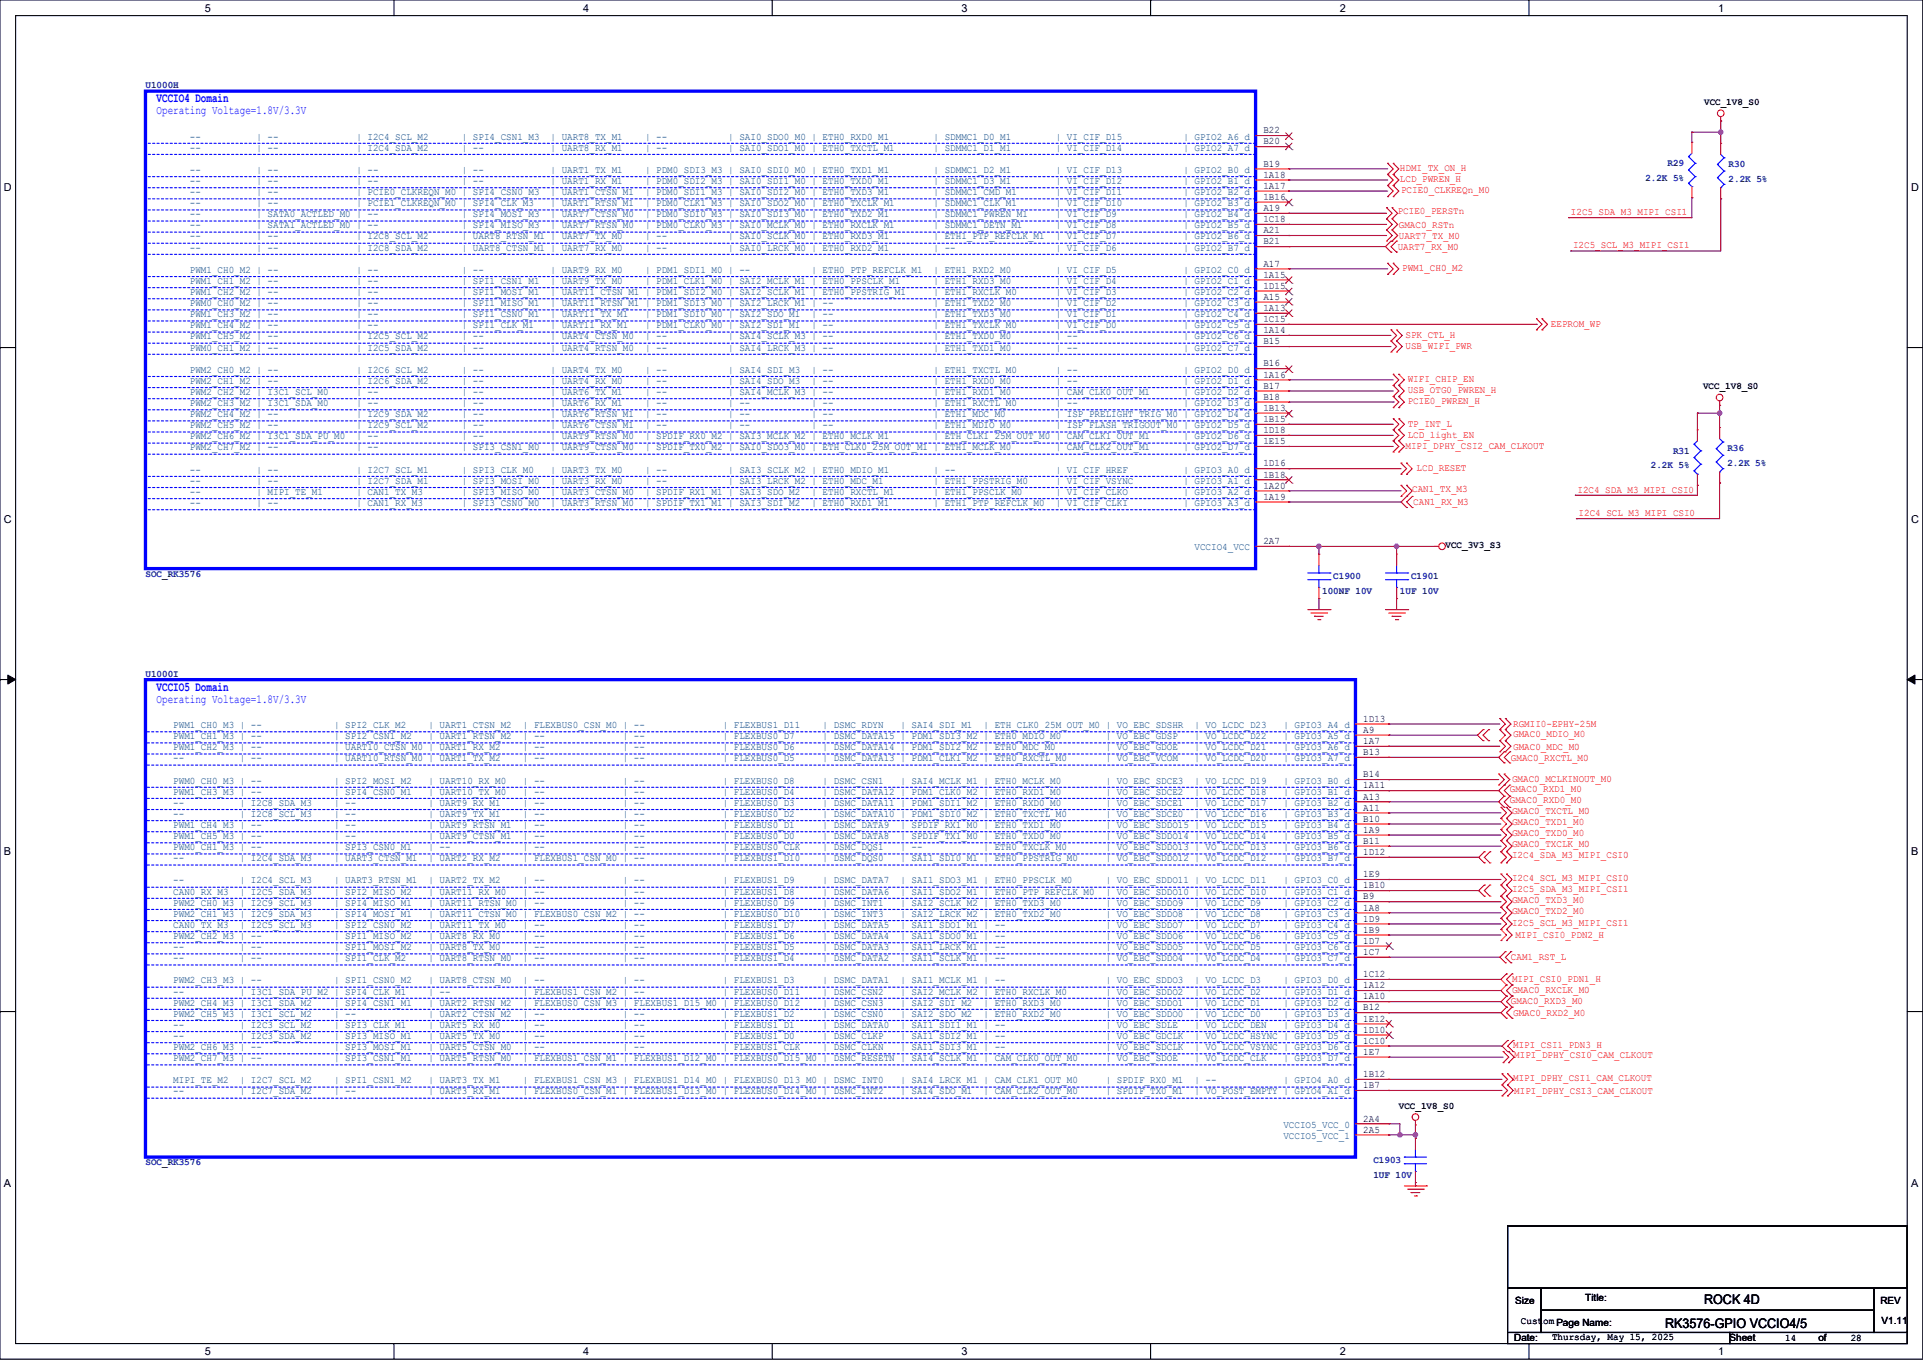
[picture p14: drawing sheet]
<svg xmlns="http://www.w3.org/2000/svg" width="594mm" height="420mm" viewBox="0 0 594 420" stroke-linecap="round" stroke-linejoin="round" font-family="sans-serif">
<defs><g id="words">
<g font-size="4.1" fill="#00f">
<text x="48.4" y="31.6">VCCIO4 Domain</text>
<text x="48.4" y="213.3">VCCIO5 Domain</text>
</g>
<g font-size="4.1">
<text x="526.4" y="402.8">ROCK 4D</text>
<text x="514.4" y="410">RK3576-GPIO VCCIO4/5</text>
</g>
<g font-size="3.8" fill="#00f">
<text x="48.4" y="35.3">Operating Voltage=1.8V/3.3V</text>
<text x="48.4" y="217">Operating Voltage=1.8V/3.3V</text>
</g>
<g font-size="3.4">
<text x="63.2" y="3.6">5</text>
<text x="180.1" y="3.6">4</text>
<text x="297" y="3.6">3</text>
<text x="413.8" y="3.6">2</text>
<text x="530.7" y="3.6">1</text>
<text x="1.2" y="59.1">D</text>
<text x="590.4" y="59.1">D</text>
<text x="1.2" y="161.6">C</text>
<text x="590.4" y="161.6">C</text>
<text x="1.2" y="264.2">B</text>
<text x="590.4" y="264.2">B</text>
<text x="1.2" y="366.7">A</text>
<text x="590.4" y="366.7">A</text>
<text x="63.2" y="418.5">5</text>
<text x="180.1" y="418.5">4</text>
<text x="297" y="418.5">3</text>
<text x="413.8" y="418.5">2</text>
<text x="530.7" y="418.5">1</text>
</g>
<g font-size="3.1" fill="#000080">
<text x="44.9" y="27.3">U1000H</text>
<text x="515.1" y="51.3">R29</text>
<text x="533.9" y="51.6">R30</text>
<text x="508.2" y="55.8">2.2K 5%</text>
<text x="533.9" y="56.1">2.2K 5%</text>
<text x="516.8" y="140.1">R31</text>
<text x="533.6" y="139.4">R36</text>
<text x="533.6" y="143.9">2.2K 5%</text>
<text x="509.9" y="144.6">2.2K 5%</text>
<text x="44.9" y="178.2">SOC_RK3576</text>
<text x="411.9" y="178.9">C1900</text>
<text x="435.9" y="178.9">C1901</text>
<text x="408.4" y="183.3">100NF 10V</text>
<text x="432.4" y="183.3">1UF 10V</text>
<text x="44.9" y="209">U1000I</text>
<text x="44.9" y="359.9">SOC_RK3576</text>
<text x="424.2" y="359.2">C1903</text>
<text x="424.2" y="363.7">1UF 10V</text>
</g>
<g font-size="3.1">
<text x="526.4" y="32.4">VCC_1V8_S0</text>
<text x="390.2" y="41.2">B22</text>
<text x="390.2" y="44.6">B20</text>
<text x="390.2" y="51.5">B19</text>
<text x="390.2" y="54.9">1A18</text>
<text x="390.2" y="58.3">1A17</text>
<text x="390.2" y="61.7">1B16</text>
<text x="390.2" y="65.2">A19</text>
<text x="390.2" y="68.6">1C18</text>
<text x="390.2" y="72">A21</text>
<text x="390.2" y="75.5">B21</text>
<text x="390.2" y="82.3">A17</text>
<text x="390.2" y="85.7">1A15</text>
<text x="390.2" y="89.2">1D15</text>
<text x="390.2" y="92.6">A15</text>
<text x="390.2" y="96">1A13</text>
<text x="390.2" y="99.5">1C15</text>
<text x="390.2" y="102.9">1A14</text>
<text x="390.2" y="106.3">B15</text>
<text x="390.2" y="113.2">B16</text>
<text x="390.2" y="116.6">1A16</text>
<text x="390.2" y="120">B17</text>
<text x="390.2" y="123.5">B18</text>
<text x="526.1" y="120.2">VCC_1V8_S0</text>
<text x="390.2" y="126.9">1B13</text>
<text x="390.2" y="130.3">1B15</text>
<text x="390.2" y="133.8">1D18</text>
<text x="390.2" y="137.2">1E15</text>
<text x="390.2" y="144">1D16</text>
<text x="390.2" y="147.5">1B18</text>
<text x="390.2" y="150.9">1A20</text>
<text x="390.2" y="154.3">1A19</text>
<text x="390.2" y="168">2A7</text>
<text x="446.5" y="169.2">VCC_3V3_S3</text>
<text x="421.1" y="222.9">1D13</text>
<text x="421.1" y="226.3">A9</text>
<text x="421.1" y="229.8">1A7</text>
<text x="421.1" y="233.2">B13</text>
<text x="421.1" y="240">B14</text>
<text x="421.1" y="243.5">1A11</text>
<text x="421.1" y="246.9">A13</text>
<text x="421.1" y="250.3">A11</text>
<text x="421.1" y="253.8">B10</text>
<text x="421.1" y="257.2">1A9</text>
<text x="421.1" y="260.6">B11</text>
<text x="421.1" y="264.1">1D12</text>
<text x="421.1" y="270.9">1E9</text>
<text x="421.1" y="274.3">1B10</text>
<text x="421.1" y="277.8">B9</text>
<text x="421.1" y="281.2">1A8</text>
<text x="421.1" y="284.6">1D9</text>
<text x="421.1" y="288.1">1B9</text>
<text x="421.1" y="291.5">1D7</text>
<text x="421.1" y="294.9">1C7</text>
<text x="421.1" y="301.8">1C12</text>
<text x="421.1" y="305.2">1A12</text>
<text x="421.1" y="308.6">1A10</text>
<text x="421.1" y="312.1">B12</text>
<text x="421.1" y="315.5">1E12</text>
<text x="421.1" y="318.9">1D10</text>
<text x="421.1" y="322.3">1C10</text>
<text x="421.1" y="325.8">1E7</text>
<text x="421.1" y="332.6">1B12</text>
<text x="421.1" y="336.1">1B7</text>
<text x="421.1" y="346.4">2A4</text>
<text x="432.1" y="342.4">VCC_1V8_S0</text>
<text x="421.1" y="349.8">2A5</text>
<text x="489.7" y="401.9">Title:</text>
<text x="468.1" y="402.6">Size</text>
<text x="580.9" y="402.6">REV</text>
<text x="469.8" y="408.8">Custom Page Name:</text>
<text x="479.4" y="413.9">Thursday, May 15, 2025</text>
<text x="581.2" y="408.8">V1.11</text>
<text x="467.7" y="414.3">Date:</text>
<text x="534.2" y="414.3">Sheet</text>
<text x="551.4" y="414.3">14</text>
<text x="561.7" y="414.3">of</text>
<text x="571.7" y="414.3">28</text>
</g>
<g font-size="3.1" fill="#004080">
<text x="58.7" y="43.1">--</text>
<text x="58.7" y="46.5">--</text>
<text x="79.2" y="43.1">| --</text>
<text x="79.2" y="46.5">| --</text>
<text x="110.1" y="43.1">| I2C4_SCL_M2</text>
<text x="110.1" y="46.5">| I2C4_SDA_M2</text>
<text x="142.7" y="43.1">| SPI4_CSN1_M3</text>
<text x="142.7" y="46.5">| --</text>
<text x="170.1" y="43.1">| UART8_TX_M1</text>
<text x="170.1" y="46.5">| UART8_RX_M1</text>
<text x="199.2" y="43.1">| --</text>
<text x="199.2" y="46.5">| --</text>
<text x="225" y="43.1">| SAI0_SDO0_M0 | ETH0_RXD0_M1</text>
<text x="225" y="46.5">| SAI0_SDO1_M0 | ETH0_TXCTL_M1</text>
<text x="288.4" y="43.1">| SDMMC1_D0_M1</text>
<text x="288.4" y="46.5">| SDMMC1_D1_M1</text>
<text x="326.1" y="43.1">| VI_CIF_D15</text>
<text x="326.1" y="46.5">| VI_CIF_D14</text>
<text x="365.6" y="43.1">| GPIO2_A6_d</text>
<text x="365.6" y="46.5">| GPIO2_A7_d</text>
<text x="58.7" y="53.4">--</text>
<text x="79.2" y="53.4">| --</text>
<text x="110.1" y="53.4">| --</text>
<text x="142.7" y="53.4">| --</text>
<text x="170.1" y="53.4">| UART1_TX_M1</text>
<text x="199.2" y="53.4">| PDM0_SDI3_M3 | SAI0_SDI0_M0 | ETH0_TXD1_M1</text>
<text x="288.4" y="53.4">| SDMMC1_D2_M1</text>
<text x="326.1" y="53.4">| VI_CIF_D13</text>
<text x="365.6" y="53.4">| GPIO2_B0_d</text>
<text x="58.7" y="56.8">--</text>
<text x="79.2" y="56.8">| --</text>
<text x="110.1" y="56.8">| --</text>
<text x="142.7" y="56.8">| --</text>
<text x="170.1" y="56.8">| UART1_RX_M1</text>
<text x="199.2" y="56.8">| PDM0_SDI2_M3 | SAI0_SDI1_M0 | ETH0_TXD0_M1</text>
<text x="288.4" y="56.8">| SDMMC1_D3_M1</text>
<text x="326.1" y="56.8">| VI_CIF_D12</text>
<text x="365.6" y="56.8">| GPIO2_B1_d</text>
<text x="58.7" y="60.2">--</text>
<text x="58.7" y="63.7">--</text>
<text x="79.2" y="60.2">| --</text>
<text x="79.2" y="63.7">| --</text>
<text x="110.1" y="60.2">| PCIE0_CLKREQN_M0 | SPI4_CSN0_M3</text>
<text x="110.1" y="63.7">| PCIE1_CLKREQN_M0 | SPI4_CLK_M3</text>
<text x="170.1" y="60.2">| UART1_CTSN_M1</text>
<text x="170.1" y="63.7">| UART1_RTSN_M1</text>
<text x="199.2" y="60.2">| PDM0_SDI1_M3 | SAI0_SDI2_M0 | ETH0_TXD3_M1</text>
<text x="199.2" y="63.7">| PDM0_CLK1_M3 | SAI0_SDO2_M0 | ETH0_TXCLK_M1</text>
<text x="288.4" y="60.2">| SDMMC1_CMD_M1</text>
<text x="288.4" y="63.7">| SDMMC1_CLK_M1</text>
<text x="326.1" y="60.2">| VI_CIF_D11</text>
<text x="326.1" y="63.7">| VI_CIF_D10</text>
<text x="365.6" y="60.2">| GPIO2_B2_d</text>
<text x="365.6" y="63.7">| GPIO2_B3_d</text>
<text x="58.7" y="67.1">--</text>
<text x="58.7" y="70.5">--</text>
<text x="79.2" y="67.1">| SATA0_ACTLED_M0 | --</text>
<text x="79.2" y="70.5">| SATA1_ACTLED_M0 | --</text>
<text x="142.7" y="67.1">| SPI4_MOSI_M3</text>
<text x="142.7" y="70.5">| SPI4_MISO_M3</text>
<text x="170.1" y="67.1">| UART7_CTSN_M0</text>
<text x="170.1" y="70.5">| UART7_RTSN_M0</text>
<text x="199.2" y="67.1">| PDM0_SDI0_M3 | SAI0_SDI3_M0 | ETH0_TXD2_M1</text>
<text x="199.2" y="70.5">| PDM0_CLK0_M3 | SAI0_MCLK_M0 | ETH0_RXCLK_M1</text>
<text x="288.4" y="67.1">| SDMMC1_PWREN_M1</text>
<text x="288.4" y="70.5">| SDMMC1_DETN_M1</text>
<text x="326.1" y="67.1">| VI_CIF_D9</text>
<text x="326.1" y="70.5">| VI_CIF_D8</text>
<text x="365.6" y="67.1">| GPIO2_B4_d</text>
<text x="365.6" y="70.5">| GPIO2_B5_d</text>
<text x="58.7" y="74">--</text>
<text x="58.7" y="77.4">--</text>
<text x="79.2" y="74">| --</text>
<text x="79.2" y="77.4">| --</text>
<text x="110.1" y="74">| I2C8_SCL_M2</text>
<text x="110.1" y="77.4">| I2C8_SDA_M2</text>
<text x="142.7" y="74">| UART8_RTSN_M1 | UART7_TX_M0</text>
<text x="142.7" y="77.4">| UART8_CTSN_M1 | UART7_RX_M0</text>
<text x="199.2" y="74">| --</text>
<text x="199.2" y="77.4">| --</text>
<text x="225" y="74">| SAI0_SCLK_M0 | ETH0_RXD3_M1</text>
<text x="225" y="77.4">| SAI0_LRCK_M0 | ETH0_RXD2_M1</text>
<text x="288.4" y="74">| ETH1_PTP_REFCLK_M1</text>
<text x="288.4" y="77.4">| --</text>
<text x="326.1" y="74">| VI_CIF_D7</text>
<text x="326.1" y="77.4">| VI_CIF_D6</text>
<text x="365.6" y="74">| GPIO2_B6_d</text>
<text x="365.6" y="77.4">| GPIO2_B7_d</text>
<text x="58.7" y="84.2">PWM1_CH0_M2 | --</text>
<text x="58.7" y="87.7">PWM1_CH1_M2 | --</text>
<text x="110.1" y="84.2">| --</text>
<text x="110.1" y="87.7">| --</text>
<text x="142.7" y="84.2">| --</text>
<text x="142.7" y="87.7">| SPI1_CSN1_M1</text>
<text x="170.1" y="84.2">| UART9_RX_M0</text>
<text x="170.1" y="87.7">| UART9_TX_M0</text>
<text x="199.2" y="84.2">| PDM1_SDI1_M0 | --</text>
<text x="199.2" y="87.7">| PDM1_CLK1_M0 | SAI2_MCLK_M1 | ETH0_PPSCLK_M1</text>
<text x="250.7" y="84.2">| ETH0_PTP_REFCLK_M1</text>
<text x="288.4" y="84.2">| ETH1_RXD2_M0</text>
<text x="288.4" y="87.7">| ETH1_RXD3_M0</text>
<text x="326.1" y="84.2">| VI_CIF_D5</text>
<text x="326.1" y="87.7">| VI_CIF_D4</text>
<text x="365.6" y="84.2">| GPIO2_C0_d</text>
<text x="365.6" y="87.7">| GPIO2_C1_d</text>
<text x="58.7" y="91.1">PWM1_CH2_M2 | --</text>
<text x="58.7" y="94.5">PWM0_CH0_M2 | --</text>
<text x="110.1" y="91.1">| --</text>
<text x="110.1" y="94.5">| --</text>
<text x="142.7" y="91.1">| SPI1_MOSI_M1</text>
<text x="142.7" y="94.5">| SPI1_MISO_M1</text>
<text x="170.1" y="91.1">| UART11_CTSN_M1 | PDM1_SDI2_M0 | SAI2_SCLK_M1 | ETH0_PPSTRIG_M1</text>
<text x="170.1" y="94.5">| UART11_RTSN_M1 | PDM1_SDI3_M0 | SAI2_LRCK_M1 | --</text>
<text x="288.4" y="91.1">| ETH1_RXCLK_M0</text>
<text x="288.4" y="94.5">| ETH1_TXD2_M0</text>
<text x="326.1" y="91.1">| VI_CIF_D3</text>
<text x="326.1" y="94.5">| VI_CIF_D2</text>
<text x="365.6" y="91.1">| GPIO2_C2_d</text>
<text x="365.6" y="94.5">| GPIO2_C3_d</text>
<text x="58.7" y="98">PWM1_CH3_M2 | --</text>
<text x="58.7" y="101.4">PWM1_CH4_M2 | --</text>
<text x="110.1" y="98">| --</text>
<text x="110.1" y="101.4">| --</text>
<text x="142.7" y="98">| SPI1_CSN0_M1</text>
<text x="142.7" y="101.4">| SPI1_CLK_M1</text>
<text x="170.1" y="98">| UART11_TX_M1</text>
<text x="170.1" y="101.4">| UART11_RX_M1</text>
<text x="199.2" y="98">| PDM1_SDI0_M0 | SAI2_SDO_M1</text>
<text x="199.2" y="101.4">| PDM1_CLK0_M0 | SAI2_SDI_M1</text>
<text x="250.7" y="98">| --</text>
<text x="250.7" y="101.4">| --</text>
<text x="288.4" y="98">| ETH1_TXD3_M0</text>
<text x="288.4" y="101.4">| ETH1_TXCLK_M0</text>
<text x="326.1" y="98">| VI_CIF_D1</text>
<text x="326.1" y="101.4">| VI_CIF_D0</text>
<text x="365.6" y="98">| GPIO2_C4_d</text>
<text x="365.6" y="101.4">| GPIO2_C5_d</text>
<text x="58.7" y="104.8">PWM1_CH5_M2 | --</text>
<text x="110.1" y="104.8">| I2C5_SCL_M2</text>
<text x="142.7" y="104.8">| --</text>
<text x="170.1" y="104.8">| UART4_CTSN_M0</text>
<text x="199.2" y="104.8">| --</text>
<text x="225" y="104.8">| SAI4_SCLK_M3 | --</text>
<text x="288.4" y="104.8">| ETH1_TXD0_M0</text>
<text x="326.1" y="104.8">| --</text>
<text x="365.6" y="104.8">| GPIO2_C6_d</text>
<text x="58.7" y="108.2">PWM0_CH1_M2 | --</text>
<text x="110.1" y="108.2">| I2C5_SDA_M2</text>
<text x="142.7" y="108.2">| --</text>
<text x="170.1" y="108.2">| UART4_RTSN_M0</text>
<text x="199.2" y="108.2">| --</text>
<text x="225" y="108.2">| SAI4_LRCK_M3 | --</text>
<text x="288.4" y="108.2">| ETH1_TXD1_M0</text>
<text x="326.1" y="108.2">| --</text>
<text x="365.6" y="108.2">| GPIO2_C7_d</text>
<text x="58.7" y="115.1">PWM2_CH0_M2 | --</text>
<text x="58.7" y="118.5">PWM2_CH1_M2 | --</text>
<text x="110.1" y="115.1">| I2C6_SCL_M2</text>
<text x="110.1" y="118.5">| I2C6_SDA_M2</text>
<text x="142.7" y="115.1">| --</text>
<text x="142.7" y="118.5">| --</text>
<text x="170.1" y="115.1">| UART4_TX_M0</text>
<text x="170.1" y="118.5">| UART4_RX_M0</text>
<text x="199.2" y="115.1">| --</text>
<text x="199.2" y="118.5">| --</text>
<text x="225" y="115.1">| SAI4_SDI_M3</text>
<text x="225" y="118.5">| SAI4_SDO_M3</text>
<text x="250.7" y="115.1">| --</text>
<text x="250.7" y="118.5">| --</text>
<text x="288.4" y="115.1">| ETH1_TXCTL_M0</text>
<text x="288.4" y="118.5">| ETH1_RXD0_M0</text>
<text x="326.1" y="115.1">| --</text>
<text x="326.1" y="118.5">| --</text>
<text x="365.6" y="115.1">| GPIO2_D0_d</text>
<text x="365.6" y="118.5">| GPIO2_D1_d</text>
<text x="58.7" y="122">PWM2_CH2_M2 | I3C1_SCL_M0</text>
<text x="58.7" y="125.4">PWM2_CH3_M2 | I3C1_SDA_M0</text>
<text x="110.1" y="122">| --</text>
<text x="110.1" y="125.4">| --</text>
<text x="142.7" y="122">| --</text>
<text x="142.7" y="125.4">| --</text>
<text x="170.1" y="122">| UART6_TX_M1</text>
<text x="170.1" y="125.4">| UART6_RX_M1</text>
<text x="199.2" y="122">| --</text>
<text x="199.2" y="125.4">| --</text>
<text x="225" y="122">| SAI4_MCLK_M3 | --</text>
<text x="225" y="125.4">| --</text>
<text x="250.7" y="125.4">| --</text>
<text x="288.4" y="122">| ETH1_RXD1_M0</text>
<text x="288.4" y="125.4">| ETH1_RXCTL_M0</text>
<text x="326.1" y="122">| CAM_CLK0_OUT_M1</text>
<text x="326.1" y="125.4">| --</text>
<text x="365.6" y="122">| GPIO2_D2_d</text>
<text x="365.6" y="125.4">| GPIO2_D3_d</text>
<text x="58.7" y="128.8">PWM2_CH4_M2 | --</text>
<text x="110.1" y="128.8">| I2C9_SDA_M2</text>
<text x="142.7" y="128.8">| --</text>
<text x="170.1" y="128.8">| UART6_RTSN_M1</text>
<text x="199.2" y="128.8">| --</text>
<text x="225" y="128.8">| --</text>
<text x="250.7" y="128.8">| --</text>
<text x="288.4" y="128.8">| ETH1_MDC_M0</text>
<text x="326.1" y="128.8">| ISP_PRELIGHT_TRIG_M0 | GPIO2_D4_d</text>
<text x="58.7" y="132.2">PWM2_CH5_M2 | --</text>
<text x="58.7" y="135.7">PWM2_CH6_M2 | I3C1_SDA_PU_M0</text>
<text x="110.1" y="132.2">| I2C9_SCL_M2</text>
<text x="110.1" y="135.7">| --</text>
<text x="142.7" y="132.2">| --</text>
<text x="142.7" y="135.7">| --</text>
<text x="170.1" y="132.2">| UART6_CTSN_M1</text>
<text x="170.1" y="135.7">| UART9_RTSN_M0</text>
<text x="199.2" y="132.2">| --</text>
<text x="199.2" y="135.7">| SPDIF_RX0_M2 | SAI3_MCLK_M2 | ETH0_MCLK_M1</text>
<text x="225" y="132.2">| --</text>
<text x="250.7" y="132.2">| --</text>
<text x="288.4" y="132.2">| ETH1_MDIO_M0</text>
<text x="288.4" y="135.7">| ETH_CLK1_25M_OUT_M0 | CAM_CLK1_OUT_M1</text>
<text x="326.1" y="132.2">| ISP_FLASH_TRIGOUT_M0 | GPIO2_D5_d</text>
<text x="365.6" y="135.7">| GPIO2_D6_d</text>
<text x="58.7" y="139.1">PWM2_CH7_M2 | --</text>
<text x="110.1" y="139.1">| --</text>
<text x="142.7" y="139.1">| SPI3_CSN1_M0</text>
<text x="170.1" y="139.1">| UART9_CTSN_M0</text>
<text x="199.2" y="139.1">| SPDIF_TX0_M2 | SAI0_SDO3_M0 | ETH_CLK0_25M_OUT_M1 | ETH1_MCLK_M0</text>
<text x="326.1" y="139.1">| CAM_CLK2_OUT_M1</text>
<text x="365.6" y="139.1">| GPIO2_D7_d</text>
<text x="58.7" y="146">--</text>
<text x="58.7" y="149.4">--</text>
<text x="79.2" y="146">| --</text>
<text x="79.2" y="149.4">| --</text>
<text x="110.1" y="146">| I2C7_SCL_M1</text>
<text x="110.1" y="149.4">| I2C7_SDA_M1</text>
<text x="142.7" y="146">| SPI3_CLK_M0</text>
<text x="142.7" y="149.4">| SPI3_MOSI_M0</text>
<text x="170.1" y="146">| UART3_TX_M0</text>
<text x="170.1" y="149.4">| UART3_RX_M0</text>
<text x="199.2" y="146">| --</text>
<text x="199.2" y="149.4">| --</text>
<text x="225" y="146">| SAI3_SCLK_M2 | ETH0_MDIO_M1</text>
<text x="225" y="149.4">| SAI3_LRCK_M2 | ETH0_MDC_M1</text>
<text x="288.4" y="146">| --</text>
<text x="288.4" y="149.4">| ETH1_PPSTRIG_M0</text>
<text x="326.1" y="146">| VI_CIF_HREF</text>
<text x="326.1" y="149.4">| VI_CIF_VSYNC</text>
<text x="365.6" y="146">| GPIO3_A0_d</text>
<text x="365.6" y="149.4">| GPIO3_A1_d</text>
<text x="58.7" y="152.8">--</text>
<text x="79.2" y="152.8">| MIPI_TE_M1</text>
<text x="110.1" y="152.8">| CAN1_TX_M3</text>
<text x="142.7" y="152.8">| SPI3_MISO_M0</text>
<text x="170.1" y="152.8">| UART3_CTSN_M0</text>
<text x="199.2" y="152.8">| SPDIF_RX1_M1 | SAI3_SDO_M2</text>
<text x="250.7" y="152.8">| ETH0_RXCTL_M1</text>
<text x="288.4" y="152.8">| ETH1_PPSCLK_M0</text>
<text x="326.1" y="152.8">| VI_CIF_CLKO</text>
<text x="365.6" y="152.8">| GPIO3_A2_d</text>
<text x="58.7" y="156.3">--</text>
<text x="79.2" y="156.3">| --</text>
<text x="110.1" y="156.3">| CAN1_RX_M3</text>
<text x="142.7" y="156.3">| SPI3_CSN0_M0</text>
<text x="170.1" y="156.3">| UART3_RTSN_M0</text>
<text x="199.2" y="156.3">| SPDIF_TX1_M1 | SAI3_SDI_M2</text>
<text x="250.7" y="156.3">| ETH0_RXD1_M1</text>
<text x="288.4" y="156.3">| ETH1_PTP_REFCLK_M0</text>
<text x="326.1" y="156.3">| VI_CIF_CLKI</text>
<text x="365.6" y="156.3">| GPIO3_A3_d</text>
<text x="369" y="170">VCCIO4_VCC</text>
<text x="53.5" y="224.8">PWM1_CH0_M3 | --</text>
<text x="103.2" y="224.8">| SPI2_CLK_M2</text>
<text x="132.4" y="224.8">| UART1_CTSN_M2</text>
<text x="161.5" y="224.8">| FLEXBUS0_CSN_M0 | --</text>
<text x="223.2" y="224.8">| FLEXBUS1_D11</text>
<text x="254.1" y="224.8">| DSMC_RDYN</text>
<text x="278.1" y="224.8">| SAI4_SDI_M1</text>
<text x="303.8" y="224.8">| ETH_CLK0_25M_OUT_M0 | VO_EBC_SDSHR</text>
<text x="369" y="224.8">| VO_LCDC_D23</text>
<text x="396.4" y="224.8">| GPIO3_A4_d</text>
<text x="53.5" y="228.3">PWM1_CH1_M3 | --</text>
<text x="53.5" y="231.7">PWM1_CH2_M3 | --</text>
<text x="103.2" y="228.3">| SPI2_CSN1_M2</text>
<text x="103.2" y="231.7">| UART10_CTSN_M0 | UART1_RX_M2</text>
<text x="132.4" y="228.3">| UART1_RTSN_M2</text>
<text x="161.5" y="228.3">| --</text>
<text x="161.5" y="231.7">| --</text>
<text x="192.4" y="228.3">| --</text>
<text x="192.4" y="231.7">| --</text>
<text x="223.2" y="228.3">| FLEXBUS0_D7</text>
<text x="223.2" y="231.7">| FLEXBUS0_D6</text>
<text x="254.1" y="228.3">| DSMC_DATA15 | PDM1_SDI3_M2 | ETH0_MDIO_M0</text>
<text x="254.1" y="231.7">| DSMC_DATA14 | PDM1_SDI2_M2 | ETH0_MDC_M0</text>
<text x="341.6" y="228.3">| VO_EBC_GDSP</text>
<text x="341.6" y="231.7">| VO_EBC_GDOE</text>
<text x="369" y="228.3">| VO_LCDC_D22</text>
<text x="369" y="231.7">| VO_LCDC_D21</text>
<text x="396.4" y="228.3">| GPIO3_A5_d</text>
<text x="396.4" y="231.7">| GPIO3_A6_d</text>
<text x="53.5" y="235.1">--</text>
<text x="74.1" y="235.1">| --</text>
<text x="103.2" y="235.1">| UART10_RTSN_M0 | UART1_TX_M2</text>
<text x="161.5" y="235.1">| --</text>
<text x="192.4" y="235.1">| --</text>
<text x="223.2" y="235.1">| FLEXBUS0_D5</text>
<text x="254.1" y="235.1">| DSMC_DATA13 | PDM1_CLK1_M2 | ETH0_RXCTL_M0</text>
<text x="341.6" y="235.1">| VO_EBC_VCOM</text>
<text x="369" y="235.1">| VO_LCDC_D20</text>
<text x="396.4" y="235.1">| GPIO3_A7_d</text>
<text x="53.5" y="242">PWM0_CH0_M3 | --</text>
<text x="53.5" y="245.4">PWM1_CH3_M3 | --</text>
<text x="103.2" y="242">| SPI2_MOSI_M2</text>
<text x="103.2" y="245.4">| SPI4_CSN0_M1</text>
<text x="132.4" y="242">| UART10_RX_M0</text>
<text x="132.4" y="245.4">| UART10_TX_M0</text>
<text x="161.5" y="242">| --</text>
<text x="161.5" y="245.4">| --</text>
<text x="192.4" y="242">| --</text>
<text x="192.4" y="245.4">| --</text>
<text x="223.2" y="242">| FLEXBUS0_D8</text>
<text x="223.2" y="245.4">| FLEXBUS0_D4</text>
<text x="254.1" y="242">| DSMC_CSN1</text>
<text x="254.1" y="245.4">| DSMC_DATA12 | PDM1_CLK0_M2 | ETH0_RXD1_M0</text>
<text x="278.1" y="242">| SAI4_MCLK_M1 | ETH0_MCLK_M0</text>
<text x="341.6" y="242">| VO_EBC_SDCE3</text>
<text x="341.6" y="245.4">| VO_EBC_SDCE2</text>
<text x="369" y="242">| VO_LCDC_D19</text>
<text x="369" y="245.4">| VO_LCDC_D18</text>
<text x="396.4" y="242">| GPIO3_B0_d</text>
<text x="396.4" y="245.4">| GPIO3_B1_d</text>
<text x="53.5" y="248.8">--</text>
<text x="74.1" y="248.8">| I2C8_SDA_M3</text>
<text x="103.2" y="248.8">| --</text>
<text x="132.4" y="248.8">| UART9_RX_M1</text>
<text x="161.5" y="248.8">| --</text>
<text x="192.4" y="248.8">| --</text>
<text x="223.2" y="248.8">| FLEXBUS0_D3</text>
<text x="254.1" y="248.8">| DSMC_DATA11 | PDM1_SDI1_M2 | ETH0_RXD0_M0</text>
<text x="341.6" y="248.8">| VO_EBC_SDCE1</text>
<text x="369" y="248.8">| VO_LCDC_D17</text>
<text x="396.4" y="248.8">| GPIO3_B2_d</text>
<text x="53.5" y="252.3">--</text>
<text x="53.5" y="255.7">PWM1_CH4_M3 | --</text>
<text x="74.1" y="252.3">| I2C8_SCL_M3</text>
<text x="103.2" y="252.3">| --</text>
<text x="103.2" y="255.7">| --</text>
<text x="132.4" y="252.3">| UART9_TX_M1</text>
<text x="132.4" y="255.7">| UART9_RTSN_M1</text>
<text x="161.5" y="252.3">| --</text>
<text x="161.5" y="255.7">| --</text>
<text x="192.4" y="252.3">| --</text>
<text x="192.4" y="255.7">| --</text>
<text x="223.2" y="252.3">| FLEXBUS0_D2</text>
<text x="223.2" y="255.7">| FLEXBUS0_D1</text>
<text x="254.1" y="252.3">| DSMC_DATA10 | PDM1_SDI0_M2 | ETH0_TXCTL_M0</text>
<text x="254.1" y="255.7">| DSMC_DATA9</text>
<text x="278.1" y="255.7">| SPDIF_RX1_M0 | ETH0_TXD1_M0</text>
<text x="341.6" y="252.3">| VO_EBC_SDCE0</text>
<text x="341.6" y="255.7">| VO_EBC_SDDO15 | VO_LCDC_D15</text>
<text x="369" y="252.3">| VO_LCDC_D16</text>
<text x="396.4" y="252.3">| GPIO3_B3_d</text>
<text x="396.4" y="255.7">| GPIO3_B4_d</text>
<text x="53.5" y="259.1">PWM1_CH5_M3 | --</text>
<text x="53.5" y="262.6">PWM0_CH1_M3 | --</text>
<text x="103.2" y="259.1">| --</text>
<text x="103.2" y="262.6">| SPI3_CSN0_M1</text>
<text x="132.4" y="259.1">| UART9_CTSN_M1</text>
<text x="132.4" y="262.6">| --</text>
<text x="161.5" y="259.1">| --</text>
<text x="161.5" y="262.6">| --</text>
<text x="192.4" y="259.1">| --</text>
<text x="192.4" y="262.6">| --</text>
<text x="223.2" y="259.1">| FLEXBUS0_D0</text>
<text x="223.2" y="262.6">| FLEXBUS0_CLK</text>
<text x="254.1" y="259.1">| DSMC_DATA8</text>
<text x="254.1" y="262.6">| DSMC_DQS1</text>
<text x="278.1" y="259.1">| SPDIF_TX1_M0 | ETH0_TXD0_M0</text>
<text x="278.1" y="262.6">| --</text>
<text x="303.8" y="262.6">| ETH0_TXCLK_M0</text>
<text x="341.6" y="259.1">| VO_EBC_SDDO14 | VO_LCDC_D14</text>
<text x="341.6" y="262.6">| VO_EBC_SDDO13 | VO_LCDC_D13</text>
<text x="396.4" y="259.1">| GPIO3_B5_d</text>
<text x="396.4" y="262.6">| GPIO3_B6_d</text>
<text x="53.5" y="266">--</text>
<text x="74.1" y="266">| I2C4_SDA_M3</text>
<text x="103.2" y="266">| UART3_CTSN_M1</text>
<text x="132.4" y="266">| UART2_RX_M2</text>
<text x="161.5" y="266">| FLEXBUS1_CSN_M0 | --</text>
<text x="223.2" y="266">| FLEXBUS1_D10</text>
<text x="254.1" y="266">| DSMC_DQS0</text>
<text x="278.1" y="266">| SAI1_SDI0_M1 | ETH0_PPSTRIG_M0</text>
<text x="341.6" y="266">| VO_EBC_SDDO12 | VO_LCDC_D12</text>
<text x="396.4" y="266">| GPIO3_B7_d</text>
<text x="53.5" y="272.8">--</text>
<text x="74.1" y="272.8">| I2C4_SCL_M3</text>
<text x="103.2" y="272.8">| UART3_RTSN_M1</text>
<text x="132.4" y="272.8">| UART2_TX_M2</text>
<text x="161.5" y="272.8">| --</text>
<text x="192.4" y="272.8">| --</text>
<text x="223.2" y="272.8">| FLEXBUS1_D9</text>
<text x="254.1" y="272.8">| DSMC_DATA7</text>
<text x="278.1" y="272.8">| SAI1_SDO3_M1 | ETH0_PPSCLK_M0</text>
<text x="341.6" y="272.8">| VO_EBC_SDDO11 | VO_LCDC_D11</text>
<text x="396.4" y="272.8">| GPIO3_C0_d</text>
<text x="53.5" y="276.3">CAN0_RX_M3</text>
<text x="53.5" y="279.7">PWM2_CH0_M3 | I2C9_SCL_M3</text>
<text x="74.1" y="276.3">| I2C5_SDA_M3</text>
<text x="103.2" y="276.3">| SPI2_MISO_M2</text>
<text x="103.2" y="279.7">| SPI4_MISO_M1</text>
<text x="132.4" y="276.3">| UART11_RX_M0</text>
<text x="132.4" y="279.7">| UART11_RTSN_M0 | --</text>
<text x="161.5" y="276.3">| --</text>
<text x="192.4" y="276.3">| --</text>
<text x="192.4" y="279.7">| --</text>
<text x="223.2" y="276.3">| FLEXBUS1_D8</text>
<text x="223.2" y="279.7">| FLEXBUS0_D9</text>
<text x="254.1" y="276.3">| DSMC_DATA6</text>
<text x="254.1" y="279.7">| DSMC_INT1</text>
<text x="278.1" y="276.3">| SAI1_SDO2_M1 | ETH0_PTP_REFCLK_M0</text>
<text x="278.1" y="279.7">| SAI2_SCLK_M2 | ETH0_TXD3_M0</text>
<text x="341.6" y="276.3">| VO_EBC_SDDO10 | VO_LCDC_D10</text>
<text x="341.6" y="279.7">| VO_EBC_SDDO9</text>
<text x="369" y="279.7">| VO_LCDC_D9</text>
<text x="396.4" y="276.3">| GPIO3_C1_d</text>
<text x="396.4" y="279.7">| GPIO3_C2_d</text>
<text x="53.5" y="283.1">PWM2_CH1_M3 | I2C9_SDA_M3</text>
<text x="53.5" y="286.6">CAN0_TX_M3</text>
<text x="74.1" y="286.6">| I2C5_SCL_M3</text>
<text x="103.2" y="283.1">| SPI4_MOSI_M1</text>
<text x="103.2" y="286.6">| SPI2_CSN0_M2</text>
<text x="132.4" y="283.1">| UART11_CTSN_M0 | FLEXBUS0_CSN_M2 | --</text>
<text x="132.4" y="286.6">| UART11_TX_M0</text>
<text x="161.5" y="286.6">| --</text>
<text x="192.4" y="286.6">| --</text>
<text x="223.2" y="283.1">| FLEXBUS0_D10</text>
<text x="223.2" y="286.6">| FLEXBUS1_D7</text>
<text x="254.1" y="283.1">| DSMC_INT3</text>
<text x="254.1" y="286.6">| DSMC_DATA5</text>
<text x="278.1" y="283.1">| SAI2_LRCK_M2 | ETH0_TXD2_M0</text>
<text x="278.1" y="286.6">| SAI1_SDO1_M1 | --</text>
<text x="341.6" y="283.1">| VO_EBC_SDDO8</text>
<text x="341.6" y="286.6">| VO_EBC_SDDO7</text>
<text x="369" y="283.1">| VO_LCDC_D8</text>
<text x="369" y="286.6">| VO_LCDC_D7</text>
<text x="396.4" y="283.1">| GPIO3_C3_d</text>
<text x="396.4" y="286.6">| GPIO3_C4_d</text>
<text x="53.5" y="290">PWM2_CH2_M3 | --</text>
<text x="53.5" y="293.4">--</text>
<text x="74.1" y="293.4">| --</text>
<text x="103.2" y="290">| SPI1_MISO_M2</text>
<text x="103.2" y="293.4">| SPI1_MOSI_M2</text>
<text x="132.4" y="290">| UART8_RX_M0</text>
<text x="132.4" y="293.4">| UART8_TX_M0</text>
<text x="161.5" y="290">| --</text>
<text x="161.5" y="293.4">| --</text>
<text x="192.4" y="290">| --</text>
<text x="192.4" y="293.4">| --</text>
<text x="223.2" y="290">| FLEXBUS1_D6</text>
<text x="223.2" y="293.4">| FLEXBUS1_D5</text>
<text x="254.1" y="290">| DSMC_DATA4</text>
<text x="254.1" y="293.4">| DSMC_DATA3</text>
<text x="278.1" y="290">| SAI1_SDO0_M1 | --</text>
<text x="278.1" y="293.4">| SAI1_LRCK_M1 | --</text>
<text x="341.6" y="290">| VO_EBC_SDDO6</text>
<text x="341.6" y="293.4">| VO_EBC_SDDO5</text>
<text x="369" y="290">| VO_LCDC_D6</text>
<text x="369" y="293.4">| VO_LCDC_D5</text>
<text x="396.4" y="290">| GPIO3_C5_d</text>
<text x="396.4" y="293.4">| GPIO3_C6_d</text>
<text x="53.5" y="296.8">--</text>
<text x="74.1" y="296.8">| --</text>
<text x="103.2" y="296.8">| SPI1_CLK_M2</text>
<text x="132.4" y="296.8">| UART8_RTSN_M0</text>
<text x="161.5" y="296.8">| --</text>
<text x="192.4" y="296.8">| --</text>
<text x="223.2" y="296.8">| FLEXBUS1_D4</text>
<text x="254.1" y="296.8">| DSMC_DATA2</text>
<text x="278.1" y="296.8">| SAI1_SCLK_M1 | --</text>
<text x="341.6" y="296.8">| VO_EBC_SDDO4</text>
<text x="369" y="296.8">| VO_LCDC_D4</text>
<text x="396.4" y="296.8">| GPIO3_C7_d</text>
<text x="53.5" y="303.7">PWM2_CH3_M3 | --</text>
<text x="103.2" y="303.7">| SPI1_CSN0_M2</text>
<text x="132.4" y="303.7">| UART8_CTSN_M0</text>
<text x="161.5" y="303.7">| --</text>
<text x="192.4" y="303.7">| --</text>
<text x="223.2" y="303.7">| FLEXBUS1_D3</text>
<text x="254.1" y="303.7">| DSMC_DATA1</text>
<text x="278.1" y="303.7">| SAI1_MCLK_M1 | --</text>
<text x="341.6" y="303.7">| VO_EBC_SDDO3</text>
<text x="369" y="303.7">| VO_LCDC_D3</text>
<text x="396.4" y="303.7">| GPIO3_D0_d</text>
<text x="53.5" y="307.1">--</text>
<text x="53.5" y="310.6">PWM2_CH4_M3 | I3C1_SDA_M2</text>
<text x="74.1" y="307.1">| I3C1_SDA_PU_M2 | SPI4_CLK_M1</text>
<text x="103.2" y="310.6">| SPI4_CSN1_M1</text>
<text x="132.4" y="307.1">| --</text>
<text x="132.4" y="310.6">| UART2_RTSN_M2</text>
<text x="161.5" y="307.1">| FLEXBUS1_CSN_M2 | --</text>
<text x="161.5" y="310.6">| FLEXBUS0_CSN_M3 | FLEXBUS1_D15_M0 | FLEXBUS0_D12</text>
<text x="223.2" y="307.1">| FLEXBUS0_D11</text>
<text x="254.1" y="307.1">| DSMC_CSN2</text>
<text x="254.1" y="310.6">| DSMC_CSN3</text>
<text x="278.1" y="307.1">| SAI2_MCLK_M2 | ETH0_RXCLK_M0</text>
<text x="278.1" y="310.6">| SAI2_SDI_M2</text>
<text x="303.8" y="310.6">| ETH0_RXD3_M0</text>
<text x="341.6" y="307.1">| VO_EBC_SDDO2</text>
<text x="341.6" y="310.6">| VO_EBC_SDDO1</text>
<text x="369" y="307.1">| VO_LCDC_D2</text>
<text x="369" y="310.6">| VO_LCDC_D1</text>
<text x="396.4" y="307.1">| GPIO3_D1_d</text>
<text x="396.4" y="310.6">| GPIO3_D2_d</text>
<text x="53.5" y="314">PWM2_CH5_M3 | I3C1_SCL_M2</text>
<text x="53.5" y="317.4">--</text>
<text x="74.1" y="317.4">| I2C3_SCL_M2</text>
<text x="103.2" y="314">| --</text>
<text x="103.2" y="317.4">| SPI3_CLK_M1</text>
<text x="132.4" y="314">| UART2_CTSN_M2</text>
<text x="132.4" y="317.4">| UART5_RX_M0</text>
<text x="161.5" y="314">| --</text>
<text x="161.5" y="317.4">| --</text>
<text x="192.4" y="314">| --</text>
<text x="192.4" y="317.4">| --</text>
<text x="223.2" y="314">| FLEXBUS1_D2</text>
<text x="223.2" y="317.4">| FLEXBUS1_D1</text>
<text x="254.1" y="314">| DSMC_CSN0</text>
<text x="254.1" y="317.4">| DSMC_DATA0</text>
<text x="278.1" y="314">| SAI2_SDO_M2</text>
<text x="278.1" y="317.4">| SAI1_SDI1_M1 | --</text>
<text x="303.8" y="314">| ETH0_RXD2_M0</text>
<text x="341.6" y="314">| VO_EBC_SDDO0</text>
<text x="341.6" y="317.4">| VO_EBC_SDLE</text>
<text x="369" y="314">| VO_LCDC_D0</text>
<text x="369" y="317.4">| VO_LCDC_DEN</text>
<text x="396.4" y="314">| GPIO3_D3_d</text>
<text x="396.4" y="317.4">| GPIO3_D4_d</text>
<text x="53.5" y="320.8">--</text>
<text x="74.1" y="320.8">| I2C3_SDA_M2</text>
<text x="103.2" y="320.8">| SPI3_MISO_M1</text>
<text x="132.4" y="320.8">| UART5_TX_M0</text>
<text x="161.5" y="320.8">| --</text>
<text x="192.4" y="320.8">| --</text>
<text x="223.2" y="320.8">| FLEXBUS1_D0</text>
<text x="254.1" y="320.8">| DSMC_CLKP</text>
<text x="278.1" y="320.8">| SAI1_SDI2_M1 | --</text>
<text x="341.6" y="320.8">| VO_EBC_GDCLK</text>
<text x="369" y="320.8">| VO_LCDC_HSYNC | GPIO3_D5_d</text>
<text x="53.5" y="324.3">PWM2_CH6_M3 | --</text>
<text x="53.5" y="327.7">PWM2_CH7_M3 | --</text>
<text x="103.2" y="324.3">| SPI3_MOSI_M1</text>
<text x="103.2" y="327.7">| SPI3_CSN1_M1</text>
<text x="132.4" y="324.3">| UART5_CTSN_M0</text>
<text x="132.4" y="327.7">| UART5_RTSN_M0</text>
<text x="161.5" y="324.3">| --</text>
<text x="161.5" y="327.7">| FLEXBUS1_CSN_M1 | FLEXBUS1_D12_M0 | FLEXBUS0_D15_M0 | DSMC_RESETN | SAI4_SCLK_M1 | CAM_CLK0_OUT_M0</text>
<text x="192.4" y="324.3">| --</text>
<text x="223.2" y="324.3">| FLEXBUS1_CLK</text>
<text x="254.1" y="324.3">| DSMC_CLKN</text>
<text x="278.1" y="324.3">| SAI1_SDI3_M1 | --</text>
<text x="341.6" y="324.3">| VO_EBC_SDCLK</text>
<text x="341.6" y="327.7">| VO_EBC_SDOE</text>
<text x="369" y="324.3">| VO_LCDC_VSYNC | GPIO3_D6_d</text>
<text x="369" y="327.7">| VO_LCDC_CLK</text>
<text x="396.4" y="327.7">| GPIO3_D7_d</text>
<text x="53.5" y="334.6">MIPI_TE_M2</text>
<text x="74.1" y="334.6">| I2C7_SCL_M2</text>
<text x="103.2" y="334.6">| SPI1_CSN1_M2</text>
<text x="132.4" y="334.6">| UART3_TX_M1</text>
<text x="161.5" y="334.6">| FLEXBUS1_CSN_M3 | FLEXBUS1_D14_M0 | FLEXBUS0_D13_M0 | DSMC_INT0</text>
<text x="278.1" y="334.6">| SAI4_LRCK_M1 | CAM_CLK1_OUT_M0</text>
<text x="341.6" y="334.6">| SPDIF_RX0_M1</text>
<text x="369" y="334.6">| --</text>
<text x="396.4" y="334.6">| GPIO4_A0_d</text>
<text x="53.5" y="338">--</text>
<text x="74.1" y="338">| I2C7_SDA_M2</text>
<text x="103.2" y="338">| --</text>
<text x="132.4" y="338">| UART3_RX_M1</text>
<text x="161.5" y="338">| FLEXBUS0_CSN_M1 | FLEXBUS1_D13_M0 | FLEXBUS0_D14_M0 | DSMC_INT2</text>
<text x="278.1" y="338">| SAI4_SDO_M1</text>
<text x="303.8" y="338">| CAM_CLK2_OUT_M0</text>
<text x="341.6" y="338">| SPDIF_TX0_M1</text>
<text x="369" y="338">| VO_POST_EMPTY | GPIO4_A1_d</text>
<text x="396.4" y="348.3">VCCIO5_VCC_0</text>
<text x="396.4" y="351.7">VCCIO5_VCC_1</text>
</g>
<g font-size="3.1" fill="#f00">
<text x="432.4" y="52.9">HDMI_TX_ON_H</text>
<text x="432.4" y="56.3">LCD_PWREN_H</text>
<text x="432.8" y="59.7">PCIE0_CLKREQn_M0</text>
<text x="431.8" y="66.2">PCIE0_PERSTn</text>
<text x="432.1" y="70.4">GMAC0_RSTn</text>
<text x="485.2" y="66.4">I2C5_SDA_M3_MIPI_CSI1</text>
<text x="431.8" y="77.2">UART7_RX_M0</text>
<text x="432.1" y="73.8">UART7_TX_M0</text>
<text x="485.9" y="76.7">I2C5_SCL_M3_MIPI_CSI1</text>
<text x="433.1" y="83.7">PWM1_CH0_M2</text>
<text x="479.1" y="100.9">EEPROM_WP</text>
<text x="434.1" y="104.3">SPK_CTL_H</text>
<text x="434.1" y="107.7">USB_WIFI_PWR</text>
<text x="434.8" y="118">WIFI_CHIP_EN</text>
<text x="434.8" y="121.5">USB_OTG0_PWREN_H</text>
<text x="434.8" y="124.9">PCIE0_PWREN_H</text>
<text x="434.8" y="131.7">TP_INT_L</text>
<text x="434.8" y="135.2">LCD_light_EN</text>
<text x="434.1" y="138.6">MIPI_DPHY_CSI2_CAM_CLKOUT</text>
<text x="437.6" y="145.5">LCD_RESET</text>
<text x="436.2" y="152">CAN1_TX_M3</text>
<text x="487.3" y="152.2">I2C4_SDA_M3_MIPI_CSI0</text>
<text x="436.6" y="156.1">CAN1_RX_M3</text>
<text x="487.6" y="159.4">I2C4_SCL_M3_MIPI_CSI0</text>
<text x="467.4" y="227.8">GMAC0_MDIO_M0</text>
<text x="467.4" y="224.7">RGMII0-EPHY-25M</text>
<text x="467.4" y="231.5">GMAC0_MDC_M0</text>
<text x="466.7" y="235">GMAC0_RXCTL_M0</text>
<text x="466.4" y="244.5">GMAC0_RXD1_M0</text>
<text x="467.1" y="241.5">GMAC0_MCLKINOUT_M0</text>
<text x="466.4" y="248">GMAC0_RXD0_M0</text>
<text x="467.1" y="251.4">GMAC0_TXCTL_M0</text>
<text x="467.1" y="254.8">GMAC0_TXD1_M0</text>
<text x="467.1" y="261.7">GMAC0_TXCLK_M0</text>
<text x="467.1" y="258.3">GMAC0_TXD0_M0</text>
<text x="467.1" y="265.1">I2C4_SDA_M3_MIPI_CSI0</text>
<text x="467.1" y="275.4">I2C5_SDA_M3_MIPI_CSI1</text>
<text x="467.1" y="272">I2C4_SCL_M3_MIPI_CSI0</text>
<text x="467.1" y="278.8">GMAC0_TXD3_M0</text>
<text x="467.1" y="282.3">GMAC0_TXD2_M0</text>
<text x="467.1" y="286">I2C5_SCL_M3_MIPI_CSI1</text>
<text x="468.1" y="289.8">MIPI_CSI0_PDN2_H</text>
<text x="466.7" y="296.3">CAM1_RST_L</text>
<text x="467.1" y="303.2">MIPI_CSI0_PDN1_H</text>
<text x="466.7" y="310">GMAC0_RXD3_M0</text>
<text x="467.1" y="306.6">GMAC0_RXCLK_M0</text>
<text x="467.4" y="313.8">GMAC0_RXD2_M0</text>
<text x="467.4" y="323.8">MIPI_CSI1_PDN3_H</text>
<text x="467.8" y="326.8">MIPI_DPHY_CSI0_CAM_CLKOUT</text>
<text x="467.4" y="333.7">MIPI_DPHY_CSI1_CAM_CLKOUT</text>
<text x="467.8" y="337.8">MIPI_DPHY_CSI3_CAM_CLKOUT</text>
</g>
</g></defs>
<path d="M0 0h593.9v419.7h-593.9zM4.8 4.8h584.3v410.1h-584.3z" fill="none" stroke="#000" stroke-width=".34"/>
<g fill="#fff">
<path d="M63.2 .5h1.9v3.8h-1.9z"/>
<path d="M63.2 415.5h1.9v3.7h-1.9z"/>
</g>
<path d="M121.7 0v4.8M121.7 414.9v4.8" fill="none" stroke="#000" stroke-width=".34"/>
<g fill="#fff">
<path d="M180.1 .5h1.9v3.8h-1.9z"/>
<path d="M180.1 415.5h1.9v3.7h-1.9z"/>
</g>
<path d="M238.5 0v4.8M238.5 414.9v4.8" fill="none" stroke="#000" stroke-width=".34"/>
<g fill="#fff">
<path d="M297 .5h1.9v3.8h-1.9z"/>
<path d="M297 415.5h1.9v3.7h-1.9z"/>
</g>
<path d="M355.4 0v4.8M355.4 414.9v4.8" fill="none" stroke="#000" stroke-width=".34"/>
<g fill="#fff">
<path d="M413.8 .5h1.9v3.8h-1.9z"/>
<path d="M413.8 415.5h1.9v3.7h-1.9z"/>
</g>
<path d="M472.3 0v4.8M472.3 414.9v4.8" fill="none" stroke="#000" stroke-width=".34"/>
<g fill="#fff">
<path d="M530.7 .5h1.9v3.8h-1.9z"/>
<path d="M530.7 415.5h1.9v3.7h-1.9z"/>
<path d="M1.2 56.1h2.5v3.7h-2.5z"/>
<path d="M590.3 56.1h2.5v3.7h-2.5z"/>
<path d="M1.2 158.6h2.5v3.7h-2.5z"/>
<path d="M590.3 158.6h2.5v3.7h-2.5z"/>
</g>
<path d="M0 107.3h4.8M589.1 107.3h4.8" fill="none" stroke="#000" stroke-width=".34"/>
<g fill="#fff">
<path d="M1.2 261.1h2.3v3.8h-2.3z"/>
<path d="M590.3 261.1h2.3v3.8h-2.3z"/>
</g>
<path d="M0 209.9h4.8M589.1 209.9h4.8" fill="none" stroke="#000" stroke-width=".34"/>
<path d="M2.4 208.5l2.4 1.4-2.4 1.3zM589.1 209.9l2.4-1.4v2.7z" fill="#000" stroke="#000" stroke-width=".31"/>
<g fill="#fff">
<path d="M1.2 363.6h2.3v3.8h-2.3z"/>
<path d="M590.3 363.6h2.3v3.8h-2.3z"/>
</g>
<path d="M0 312.4h4.8M589.1 312.4h4.8" fill="none" stroke="#000" stroke-width=".34"/>
<path d="M404 188.3h6.8" fill="none" stroke="#f00" stroke-width=".34"/>
<circle cx="410.8" cy="188.3" r=".17" fill="#f00"/>
<path d="M405 189.3h4.8" fill="none" stroke="#f00" stroke-width=".34"/>
<circle cx="409.8" cy="189.3" r=".17" fill="#f00"/>
<path d="M406 190.3h2.8" fill="none" stroke="#f00" stroke-width=".34"/>
<circle cx="406" cy="190.3" r=".17" fill="#f00"/>
<path d="M407.1 191.4h.6" fill="none" stroke="#f00" stroke-width=".34"/>
<circle cx="407.7" cy="191.4" r=".17" fill="#f00"/>
<path d="M428 188.3h6.8" fill="none" stroke="#f00" stroke-width=".34"/>
<circle cx="434.8" cy="188.3" r=".17" fill="#f00"/>
<path d="M429 189.3h4.8" fill="none" stroke="#f00" stroke-width=".34"/>
<circle cx="433.8" cy="189.3" r=".17" fill="#f00"/>
<path d="M430 190.3h2.8" fill="none" stroke="#f00" stroke-width=".34"/>
<circle cx="430" cy="190.3" r=".17" fill="#f00"/>
<path d="M431.1 191.4h.6" fill="none" stroke="#f00" stroke-width=".34"/>
<circle cx="431.7" cy="191.4" r=".17" fill="#f00"/>
<path d="M433.8 366.2h6.8" fill="none" stroke="#f00" stroke-width=".34"/>
<circle cx="440.6" cy="366.2" r=".17" fill="#f00"/>
<path d="M434.8 367.3h4.8" fill="none" stroke="#f00" stroke-width=".34"/>
<circle cx="439.6" cy="367.3" r=".17" fill="#f00"/>
<path d="M435.8 368.3h2.8" fill="none" stroke="#f00" stroke-width=".34"/>
<circle cx="435.8" cy="368.3" r=".17" fill="#f00"/>
<path d="M436.9 369.3h.7" fill="none" stroke="#f00" stroke-width=".34"/>
<circle cx="437.6" cy="369.3" r=".17" fill="#f00"/>
<path d="M443.1 168.7h1.3" fill="none" stroke="#f00" stroke-width=".34"/>
<circle cx="443.1" cy="168.7" r=".17" fill="#f00"/>
<g fill="none" stroke="#f00" stroke-width=".34">
<path d="M437.2 346v1.4"/>
<circle cx="445.4" cy="168.7" r="1.02"/>
</g>
<circle cx="437.2" cy="347.4" r=".17" fill="#f00"/>
<g fill="none" stroke="#f00" stroke-width=".34">
<path d="M531.2 123.8v1.4"/>
<circle cx="437.2" cy="345" r="1.02"/>
</g>
<circle cx="531.2" cy="125.2" r=".17" fill="#f00"/>
<g fill="none" stroke="#f00" stroke-width=".34">
<path d="M531.5 36v1.4"/>
<circle cx="531.2" cy="122.8" r="1.02"/>
</g>
<circle cx="531.5" cy="37.4" r=".17" fill="#f00"/>
<g fill="none" stroke="#f00" stroke-width=".34">
<path d="M467.1 281.9l-1.8 1.7"/>
<circle cx="531.5" cy="35" r="1.02"/>
</g>
<circle cx="465.3" cy="283.6" r=".17" fill="#f00"/>
<path d="M465.3 280.2l1.8 1.7" fill="none" stroke="#f00" stroke-width=".34"/>
<circle cx="465.3" cy="280.2" r=".17" fill="#f00"/>
<path d="M465.3 281.9l-1.7 1.7" fill="none" stroke="#f00" stroke-width=".34"/>
<circle cx="463.6" cy="283.6" r=".17" fill="#f00"/>
<path d="M463.6 280.2l1.7 1.7" fill="none" stroke="#f00" stroke-width=".34"/>
<circle cx="463.6" cy="280.2" r=".17" fill="#f00"/>
<path d="M467.1 278.5l-1.8 1.7" fill="none" stroke="#f00" stroke-width=".34"/>
<circle cx="465.3" cy="280.2" r=".17" fill="#f00"/>
<path d="M465.3 276.8l1.8 1.7" fill="none" stroke="#f00" stroke-width=".34"/>
<circle cx="465.3" cy="276.8" r=".17" fill="#f00"/>
<path d="M465.3 278.5l-1.7 1.7" fill="none" stroke="#f00" stroke-width=".34"/>
<circle cx="463.6" cy="280.2" r=".17" fill="#f00"/>
<path d="M463.6 276.8l1.7 1.7" fill="none" stroke="#f00" stroke-width=".34"/>
<circle cx="463.6" cy="276.8" r=".17" fill="#f00"/>
<path d="M467.1 261.3l-1.8 1.7" fill="none" stroke="#f00" stroke-width=".34"/>
<circle cx="465.3" cy="263" r=".17" fill="#f00"/>
<path d="M465.3 259.6l1.8 1.7" fill="none" stroke="#f00" stroke-width=".34"/>
<circle cx="465.3" cy="259.6" r=".17" fill="#f00"/>
<path d="M465.3 261.3l-1.7 1.7" fill="none" stroke="#f00" stroke-width=".34"/>
<circle cx="463.6" cy="263" r=".17" fill="#f00"/>
<path d="M463.6 259.6l1.7 1.7" fill="none" stroke="#f00" stroke-width=".34"/>
<circle cx="463.6" cy="259.6" r=".17" fill="#f00"/>
<path d="M465.3 311l-1.7 1.8" fill="none" stroke="#f00" stroke-width=".34"/>
<circle cx="465.3" cy="311" r=".17" fill="#f00"/>
<path d="M463.6 312.8l1.7 1.7" fill="none" stroke="#f00" stroke-width=".34"/>
<circle cx="465.3" cy="314.5" r=".17" fill="#f00"/>
<path d="M465.3 312.8l1.8 1.7" fill="none" stroke="#f00" stroke-width=".34"/>
<circle cx="467.1" cy="314.5" r=".17" fill="#f00"/>
<path d="M467.1 311l-1.8 1.8" fill="none" stroke="#f00" stroke-width=".34"/>
<circle cx="467.1" cy="311" r=".17" fill="#f00"/>
<path d="M465.3 307.6l-1.7 1.7" fill="none" stroke="#f00" stroke-width=".34"/>
<circle cx="465.3" cy="307.6" r=".17" fill="#f00"/>
<path d="M463.6 309.3l1.7 1.7" fill="none" stroke="#f00" stroke-width=".34"/>
<circle cx="465.3" cy="311" r=".17" fill="#f00"/>
<path d="M465.3 309.3l1.8 1.7" fill="none" stroke="#f00" stroke-width=".34"/>
<circle cx="467.1" cy="311" r=".17" fill="#f00"/>
<path d="M467.1 307.6l-1.8 1.7" fill="none" stroke="#f00" stroke-width=".34"/>
<circle cx="467.1" cy="307.6" r=".17" fill="#f00"/>
<path d="M465.3 304.2l-1.7 1.7" fill="none" stroke="#f00" stroke-width=".34"/>
<circle cx="465.3" cy="304.2" r=".17" fill="#f00"/>
<path d="M463.6 305.9l1.7 1.7" fill="none" stroke="#f00" stroke-width=".34"/>
<circle cx="465.3" cy="307.6" r=".17" fill="#f00"/>
<path d="M465.3 305.9l1.8 1.7" fill="none" stroke="#f00" stroke-width=".34"/>
<circle cx="467.1" cy="307.6" r=".17" fill="#f00"/>
<path d="M467.1 304.2l-1.8 1.7" fill="none" stroke="#f00" stroke-width=".34"/>
<circle cx="467.1" cy="304.2" r=".17" fill="#f00"/>
<path d="M467.1 257.9l-1.8 1.7" fill="none" stroke="#f00" stroke-width=".34"/>
<circle cx="465.3" cy="259.6" r=".17" fill="#f00"/>
<path d="M465.3 256.2l1.8 1.7" fill="none" stroke="#f00" stroke-width=".34"/>
<circle cx="465.3" cy="256.2" r=".17" fill="#f00"/>
<path d="M465.3 257.9l-1.7 1.7" fill="none" stroke="#f00" stroke-width=".34"/>
<circle cx="463.6" cy="259.6" r=".17" fill="#f00"/>
<path d="M463.6 256.2l1.7 1.7" fill="none" stroke="#f00" stroke-width=".34"/>
<circle cx="463.6" cy="256.2" r=".17" fill="#f00"/>
<path d="M467.1 254.5l-1.8 1.7" fill="none" stroke="#f00" stroke-width=".34"/>
<circle cx="465.3" cy="256.2" r=".17" fill="#f00"/>
<path d="M465.3 252.8l1.8 1.7" fill="none" stroke="#f00" stroke-width=".34"/>
<circle cx="465.3" cy="252.8" r=".17" fill="#f00"/>
<path d="M465.3 254.5l-1.7 1.7" fill="none" stroke="#f00" stroke-width=".34"/>
<circle cx="463.6" cy="256.2" r=".17" fill="#f00"/>
<path d="M463.6 252.8l1.7 1.7" fill="none" stroke="#f00" stroke-width=".34"/>
<circle cx="463.6" cy="252.8" r=".17" fill="#f00"/>
<path d="M467.1 251l-1.8 1.8" fill="none" stroke="#f00" stroke-width=".34"/>
<circle cx="465.3" cy="252.8" r=".17" fill="#f00"/>
<path d="M465.3 249.3l1.8 1.7" fill="none" stroke="#f00" stroke-width=".34"/>
<circle cx="465.3" cy="249.3" r=".17" fill="#f00"/>
<path d="M465.3 251l-1.7 1.8" fill="none" stroke="#f00" stroke-width=".34"/>
<circle cx="463.6" cy="252.8" r=".17" fill="#f00"/>
<path d="M463.6 249.3l1.7 1.7" fill="none" stroke="#f00" stroke-width=".34"/>
<circle cx="463.6" cy="249.3" r=".17" fill="#f00"/>
<path d="M464.7 245.9l-1.8 1.7" fill="none" stroke="#f00" stroke-width=".34"/>
<circle cx="464.7" cy="245.9" r=".17" fill="#f00"/>
<path d="M462.9 247.6l1.8 1.7" fill="none" stroke="#f00" stroke-width=".34"/>
<circle cx="464.7" cy="249.3" r=".17" fill="#f00"/>
<path d="M464.7 247.6l1.7 1.7" fill="none" stroke="#f00" stroke-width=".34"/>
<circle cx="466.4" cy="249.3" r=".17" fill="#f00"/>
<path d="M466.4 245.9l-1.7 1.7" fill="none" stroke="#f00" stroke-width=".34"/>
<circle cx="466.4" cy="245.9" r=".17" fill="#f00"/>
<path d="M464.7 242.5l-1.8 1.7" fill="none" stroke="#f00" stroke-width=".34"/>
<circle cx="464.7" cy="242.5" r=".17" fill="#f00"/>
<path d="M462.9 244.2l1.8 1.7" fill="none" stroke="#f00" stroke-width=".34"/>
<circle cx="464.7" cy="245.9" r=".17" fill="#f00"/>
<path d="M464.7 244.2l1.7 1.7" fill="none" stroke="#f00" stroke-width=".34"/>
<circle cx="466.4" cy="245.9" r=".17" fill="#f00"/>
<path d="M466.4 242.5l-1.7 1.7" fill="none" stroke="#f00" stroke-width=".34"/>
<circle cx="466.4" cy="242.5" r=".17" fill="#f00"/>
<path d="M464.7 232.2l-1.8 1.7" fill="none" stroke="#f00" stroke-width=".34"/>
<circle cx="464.7" cy="232.2" r=".17" fill="#f00"/>
<path d="M462.9 233.9l1.8 1.7" fill="none" stroke="#f00" stroke-width=".34"/>
<circle cx="464.7" cy="235.6" r=".17" fill="#f00"/>
<path d="M464.7 233.9l1.7 1.7" fill="none" stroke="#f00" stroke-width=".34"/>
<circle cx="466.4" cy="235.6" r=".17" fill="#f00"/>
<path d="M466.4 232.2l-1.7 1.7" fill="none" stroke="#f00" stroke-width=".34"/>
<circle cx="466.4" cy="232.2" r=".17" fill="#f00"/>
<path d="M466.7 230.5l-1.7 1.7" fill="none" stroke="#f00" stroke-width=".34"/>
<circle cx="465" cy="232.2" r=".17" fill="#f00"/>
<path d="M465 228.7l1.7 1.8" fill="none" stroke="#f00" stroke-width=".34"/>
<circle cx="465" cy="228.7" r=".17" fill="#f00"/>
<path d="M465 230.5l-1.7 1.7" fill="none" stroke="#f00" stroke-width=".34"/>
<circle cx="463.3" cy="232.2" r=".17" fill="#f00"/>
<path d="M463.3 228.7l1.7 1.8" fill="none" stroke="#f00" stroke-width=".34"/>
<circle cx="463.3" cy="228.7" r=".17" fill="#f00"/>
<path d="M458.1 225.3l-1.7 1.7" fill="none" stroke="#f00" stroke-width=".34"/>
<circle cx="458.1" cy="225.3" r=".17" fill="#f00"/>
<path d="M456.4 227l1.7 1.7" fill="none" stroke="#f00" stroke-width=".34"/>
<circle cx="458.1" cy="228.7" r=".17" fill="#f00"/>
<path d="M458.1 227l1.7 1.7" fill="none" stroke="#f00" stroke-width=".34"/>
<circle cx="459.8" cy="228.7" r=".17" fill="#f00"/>
<path d="M459.8 225.3l-1.7 1.7" fill="none" stroke="#f00" stroke-width=".34"/>
<circle cx="459.8" cy="225.3" r=".17" fill="#f00"/>
<path d="M466.7 227l-1.7 1.7" fill="none" stroke="#f00" stroke-width=".34"/>
<circle cx="465" cy="228.7" r=".17" fill="#f00"/>
<path d="M465 225.3l1.7 1.7" fill="none" stroke="#f00" stroke-width=".34"/>
<circle cx="465" cy="225.3" r=".17" fill="#f00"/>
<path d="M465 227l-1.7 1.7" fill="none" stroke="#f00" stroke-width=".34"/>
<circle cx="463.3" cy="228.7" r=".17" fill="#f00"/>
<path d="M463.3 225.3l1.7 1.7" fill="none" stroke="#f00" stroke-width=".34"/>
<circle cx="463.3" cy="225.3" r=".17" fill="#f00"/>
<path d="M458.5 263l-1.7 1.8" fill="none" stroke="#f00" stroke-width=".34"/>
<circle cx="458.5" cy="263" r=".17" fill="#f00"/>
<path d="M456.8 264.8l1.7 1.7" fill="none" stroke="#f00" stroke-width=".34"/>
<circle cx="458.5" cy="266.5" r=".17" fill="#f00"/>
<path d="M458.5 264.8l1.7 1.7" fill="none" stroke="#f00" stroke-width=".34"/>
<circle cx="460.2" cy="266.5" r=".17" fill="#f00"/>
<path d="M460.2 263l-1.7 1.8" fill="none" stroke="#f00" stroke-width=".34"/>
<circle cx="460.2" cy="263" r=".17" fill="#f00"/>
<path d="M467.1 264.8l-1.8 1.7" fill="none" stroke="#f00" stroke-width=".34"/>
<circle cx="465.3" cy="266.5" r=".17" fill="#f00"/>
<path d="M465.3 263l1.8 1.8" fill="none" stroke="#f00" stroke-width=".34"/>
<circle cx="465.3" cy="263" r=".17" fill="#f00"/>
<path d="M465.3 264.8l-1.7 1.7" fill="none" stroke="#f00" stroke-width=".34"/>
<circle cx="463.6" cy="266.5" r=".17" fill="#f00"/>
<path d="M463.6 263l1.7 1.8" fill="none" stroke="#f00" stroke-width=".34"/>
<circle cx="463.6" cy="263" r=".17" fill="#f00"/>
<path d="M431.7 69.3l-1.7 1.7" fill="none" stroke="#f00" stroke-width=".34"/>
<circle cx="430" cy="71" r=".17" fill="#f00"/>
<path d="M430 67.6l1.7 1.7" fill="none" stroke="#f00" stroke-width=".34"/>
<circle cx="430" cy="67.6" r=".17" fill="#f00"/>
<path d="M430 69.3l-1.7 1.7" fill="none" stroke="#f00" stroke-width=".34"/>
<circle cx="428.3" cy="71" r=".17" fill="#f00"/>
<path d="M428.3 67.6l1.7 1.7" fill="none" stroke="#f00" stroke-width=".34"/>
<circle cx="428.3" cy="67.6" r=".17" fill="#f00"/>
<path d="M458.5 273.3l-1.7 1.7" fill="none" stroke="#f00" stroke-width=".34"/>
<circle cx="458.5" cy="273.3" r=".17" fill="#f00"/>
<path d="M456.8 275l1.7 1.8" fill="none" stroke="#f00" stroke-width=".34"/>
<circle cx="458.5" cy="276.8" r=".17" fill="#f00"/>
<path d="M458.5 275l1.7 1.8" fill="none" stroke="#f00" stroke-width=".34"/>
<circle cx="460.2" cy="276.8" r=".17" fill="#f00"/>
<path d="M460.2 273.3l-1.7 1.7" fill="none" stroke="#f00" stroke-width=".34"/>
<circle cx="460.2" cy="273.3" r=".17" fill="#f00"/>
<path d="M467.1 275l-1.8 1.8" fill="none" stroke="#f00" stroke-width=".34"/>
<circle cx="465.3" cy="276.8" r=".17" fill="#f00"/>
<path d="M465.3 273.3l1.8 1.7" fill="none" stroke="#f00" stroke-width=".34"/>
<circle cx="465.3" cy="273.3" r=".17" fill="#f00"/>
<path d="M465.3 275l-1.7 1.8" fill="none" stroke="#f00" stroke-width=".34"/>
<circle cx="463.6" cy="276.8" r=".17" fill="#f00"/>
<path d="M463.6 273.3l1.7 1.7" fill="none" stroke="#f00" stroke-width=".34"/>
<circle cx="463.6" cy="273.3" r=".17" fill="#f00"/>
<path d="M467.7 326.5l-1.7 1.7" fill="none" stroke="#f00" stroke-width=".34"/>
<circle cx="466" cy="328.2" r=".17" fill="#f00"/>
<path d="M466 324.8l1.7 1.7" fill="none" stroke="#f00" stroke-width=".34"/>
<circle cx="466" cy="324.8" r=".17" fill="#f00"/>
<path d="M466 326.5l-1.7 1.7" fill="none" stroke="#f00" stroke-width=".34"/>
<circle cx="464.3" cy="328.2" r=".17" fill="#f00"/>
<path d="M464.3 324.8l1.7 1.7" fill="none" stroke="#f00" stroke-width=".34"/>
<circle cx="464.3" cy="324.8" r=".17" fill="#f00"/>
<path d="M467.4 333.3l-1.7 1.7" fill="none" stroke="#f00" stroke-width=".34"/>
<circle cx="465.7" cy="335" r=".17" fill="#f00"/>
<path d="M465.7 331.6l1.7 1.7" fill="none" stroke="#f00" stroke-width=".34"/>
<circle cx="465.7" cy="331.6" r=".17" fill="#f00"/>
<path d="M465.7 333.3l-1.7 1.7" fill="none" stroke="#f00" stroke-width=".34"/>
<circle cx="464" cy="335" r=".17" fill="#f00"/>
<path d="M464 331.6l1.7 1.7" fill="none" stroke="#f00" stroke-width=".34"/>
<circle cx="464" cy="331.6" r=".17" fill="#f00"/>
<path d="M467.4 336.8l-1.7 1.7" fill="none" stroke="#f00" stroke-width=".34"/>
<circle cx="465.7" cy="338.5" r=".17" fill="#f00"/>
<path d="M465.7 335l1.7 1.8" fill="none" stroke="#f00" stroke-width=".34"/>
<circle cx="465.7" cy="335" r=".17" fill="#f00"/>
<path d="M465.7 336.8l-1.7 1.7" fill="none" stroke="#f00" stroke-width=".34"/>
<circle cx="464" cy="338.5" r=".17" fill="#f00"/>
<path d="M464 335l1.7 1.8" fill="none" stroke="#f00" stroke-width=".34"/>
<circle cx="464" cy="335" r=".17" fill="#f00"/>
<path d="M433.8 137.9l-1.7 1.7" fill="none" stroke="#f00" stroke-width=".34"/>
<circle cx="432.1" cy="139.6" r=".17" fill="#f00"/>
<path d="M432.1 136.2l1.7 1.7" fill="none" stroke="#f00" stroke-width=".34"/>
<circle cx="432.1" cy="136.2" r=".17" fill="#f00"/>
<path d="M432.1 137.9l-1.7 1.7" fill="none" stroke="#f00" stroke-width=".34"/>
<circle cx="430.4" cy="139.6" r=".17" fill="#f00"/>
<path d="M430.4 136.2l1.7 1.7" fill="none" stroke="#f00" stroke-width=".34"/>
<circle cx="430.4" cy="136.2" r=".17" fill="#f00"/>
<path d="M432.1 52.2l-1.7 1.7" fill="none" stroke="#f00" stroke-width=".34"/>
<circle cx="430.4" cy="53.9" r=".17" fill="#f00"/>
<path d="M430.4 50.4l1.7 1.8" fill="none" stroke="#f00" stroke-width=".34"/>
<circle cx="430.4" cy="50.4" r=".17" fill="#f00"/>
<path d="M430.4 52.2l-1.8 1.7" fill="none" stroke="#f00" stroke-width=".34"/>
<circle cx="428.6" cy="53.9" r=".17" fill="#f00"/>
<path d="M428.6 50.4l1.8 1.8" fill="none" stroke="#f00" stroke-width=".34"/>
<circle cx="428.6" cy="50.4" r=".17" fill="#f00"/>
<path d="M431.7 65.9l-1.7 1.7" fill="none" stroke="#f00" stroke-width=".34"/>
<circle cx="430" cy="67.6" r=".17" fill="#f00"/>
<path d="M430 64.2l1.7 1.7" fill="none" stroke="#f00" stroke-width=".34"/>
<circle cx="430" cy="64.2" r=".17" fill="#f00"/>
<path d="M430 65.9l-1.7 1.7" fill="none" stroke="#f00" stroke-width=".34"/>
<circle cx="428.3" cy="67.6" r=".17" fill="#f00"/>
<path d="M428.3 64.2l1.7 1.7" fill="none" stroke="#f00" stroke-width=".34"/>
<circle cx="428.3" cy="64.2" r=".17" fill="#f00"/>
<path d="M431.7 72.7l-1.7 1.7" fill="none" stroke="#f00" stroke-width=".34"/>
<circle cx="430" cy="74.4" r=".17" fill="#f00"/>
<path d="M430 71l1.7 1.7" fill="none" stroke="#f00" stroke-width=".34"/>
<circle cx="430" cy="71" r=".17" fill="#f00"/>
<path d="M430 72.7l-1.7 1.7" fill="none" stroke="#f00" stroke-width=".34"/>
<circle cx="428.3" cy="74.4" r=".17" fill="#f00"/>
<path d="M428.3 71l1.7 1.7" fill="none" stroke="#f00" stroke-width=".34"/>
<circle cx="428.3" cy="71" r=".17" fill="#f00"/>
<path d="M467.1 271.6l-1.8 1.7" fill="none" stroke="#f00" stroke-width=".34"/>
<circle cx="465.3" cy="273.3" r=".17" fill="#f00"/>
<path d="M465.3 269.9l1.8 1.7" fill="none" stroke="#f00" stroke-width=".34"/>
<circle cx="465.3" cy="269.9" r=".17" fill="#f00"/>
<path d="M465.3 271.6l-1.7 1.7" fill="none" stroke="#f00" stroke-width=".34"/>
<circle cx="463.6" cy="273.3" r=".17" fill="#f00"/>
<path d="M463.6 269.9l1.7 1.7" fill="none" stroke="#f00" stroke-width=".34"/>
<circle cx="463.6" cy="269.9" r=".17" fill="#f00"/>
<path d="M467.1 285.3l-1.8 1.7" fill="none" stroke="#f00" stroke-width=".34"/>
<circle cx="465.3" cy="287" r=".17" fill="#f00"/>
<path d="M465.3 283.6l1.8 1.7" fill="none" stroke="#f00" stroke-width=".34"/>
<circle cx="465.3" cy="283.6" r=".17" fill="#f00"/>
<path d="M465.3 285.3l-1.7 1.7" fill="none" stroke="#f00" stroke-width=".34"/>
<circle cx="463.6" cy="287" r=".17" fill="#f00"/>
<path d="M463.6 283.6l1.7 1.7" fill="none" stroke="#f00" stroke-width=".34"/>
<circle cx="463.6" cy="283.6" r=".17" fill="#f00"/>
<path d="M466.4 240.7l-1.7 1.8" fill="none" stroke="#f00" stroke-width=".34"/>
<circle cx="464.7" cy="242.5" r=".17" fill="#f00"/>
<path d="M464.7 239l1.7 1.7" fill="none" stroke="#f00" stroke-width=".34"/>
<circle cx="464.7" cy="239" r=".17" fill="#f00"/>
<path d="M464.7 240.7l-1.8 1.8" fill="none" stroke="#f00" stroke-width=".34"/>
<circle cx="462.9" cy="242.5" r=".17" fill="#f00"/>
<path d="M462.9 239l1.8 1.7" fill="none" stroke="#f00" stroke-width=".34"/>
<circle cx="462.9" cy="239" r=".17" fill="#f00"/>
<path d="M436.2 151.6l-1.7 1.7" fill="none" stroke="#f00" stroke-width=".34"/>
<circle cx="434.5" cy="153.3" r=".17" fill="#f00"/>
<path d="M434.5 149.9l1.7 1.7" fill="none" stroke="#f00" stroke-width=".34"/>
<circle cx="434.5" cy="149.9" r=".17" fill="#f00"/>
<path d="M434.5 151.6l-1.7 1.7" fill="none" stroke="#f00" stroke-width=".34"/>
<circle cx="432.8" cy="153.3" r=".17" fill="#f00"/>
<path d="M432.8 149.9l1.7 1.7" fill="none" stroke="#f00" stroke-width=".34"/>
<circle cx="432.8" cy="149.9" r=".17" fill="#f00"/>
<path d="M436.2 144.7l-1.7 1.8" fill="none" stroke="#f00" stroke-width=".34"/>
<circle cx="434.5" cy="146.5" r=".17" fill="#f00"/>
<path d="M434.5 143l1.7 1.7" fill="none" stroke="#f00" stroke-width=".34"/>
<circle cx="434.5" cy="143" r=".17" fill="#f00"/>
<path d="M434.5 144.7l-1.7 1.8" fill="none" stroke="#f00" stroke-width=".34"/>
<circle cx="432.8" cy="146.5" r=".17" fill="#f00"/>
<path d="M432.8 143l1.7 1.7" fill="none" stroke="#f00" stroke-width=".34"/>
<circle cx="432.8" cy="143" r=".17" fill="#f00"/>
<path d="M432.1 83l-1.7 1.7" fill="none" stroke="#f00" stroke-width=".34"/>
<circle cx="430.4" cy="84.7" r=".17" fill="#f00"/>
<path d="M430.4 81.3l1.7 1.7" fill="none" stroke="#f00" stroke-width=".34"/>
<circle cx="430.4" cy="81.3" r=".17" fill="#f00"/>
<path d="M430.4 83l-1.8 1.7" fill="none" stroke="#f00" stroke-width=".34"/>
<circle cx="428.6" cy="84.7" r=".17" fill="#f00"/>
<path d="M428.6 81.3l1.8 1.7" fill="none" stroke="#f00" stroke-width=".34"/>
<circle cx="428.6" cy="81.3" r=".17" fill="#f00"/>
<path d="M465.3 300.8l-1.7 1.7" fill="none" stroke="#f00" stroke-width=".34"/>
<circle cx="465.3" cy="300.8" r=".17" fill="#f00"/>
<path d="M463.6 302.5l1.7 1.7" fill="none" stroke="#f00" stroke-width=".34"/>
<circle cx="465.3" cy="304.2" r=".17" fill="#f00"/>
<path d="M465.3 302.5l1.8 1.7" fill="none" stroke="#f00" stroke-width=".34"/>
<circle cx="467.1" cy="304.2" r=".17" fill="#f00"/>
<path d="M467.1 300.8l-1.8 1.7" fill="none" stroke="#f00" stroke-width=".34"/>
<circle cx="467.1" cy="300.8" r=".17" fill="#f00"/>
<path d="M467.1 288.8l-1.8 1.7" fill="none" stroke="#f00" stroke-width=".34"/>
<circle cx="465.3" cy="290.5" r=".17" fill="#f00"/>
<path d="M465.3 287l1.8 1.8" fill="none" stroke="#f00" stroke-width=".34"/>
<circle cx="465.3" cy="287" r=".17" fill="#f00"/>
<path d="M465.3 288.8l-1.7 1.7" fill="none" stroke="#f00" stroke-width=".34"/>
<circle cx="463.6" cy="290.5" r=".17" fill="#f00"/>
<path d="M463.6 287l1.7 1.8" fill="none" stroke="#f00" stroke-width=".34"/>
<circle cx="463.6" cy="287" r=".17" fill="#f00"/>
<path d="M465 293.9l-1.7 1.7" fill="none" stroke="#f00" stroke-width=".34"/>
<circle cx="465" cy="293.9" r=".17" fill="#f00"/>
<path d="M463.3 295.6l1.7 1.7" fill="none" stroke="#f00" stroke-width=".34"/>
<circle cx="465" cy="297.3" r=".17" fill="#f00"/>
<path d="M465 295.6l1.7 1.7" fill="none" stroke="#f00" stroke-width=".34"/>
<circle cx="466.7" cy="297.3" r=".17" fill="#f00"/>
<path d="M466.7 293.9l-1.7 1.7" fill="none" stroke="#f00" stroke-width=".34"/>
<circle cx="466.7" cy="293.9" r=".17" fill="#f00"/>
<path d="M465.7 321.3l-1.7 1.7" fill="none" stroke="#f00" stroke-width=".34"/>
<circle cx="465.7" cy="321.3" r=".17" fill="#f00"/>
<path d="M464 323l1.7 1.8" fill="none" stroke="#f00" stroke-width=".34"/>
<circle cx="465.7" cy="324.8" r=".17" fill="#f00"/>
<path d="M465.7 323l1.7 1.8" fill="none" stroke="#f00" stroke-width=".34"/>
<circle cx="467.4" cy="324.8" r=".17" fill="#f00"/>
<path d="M467.4 321.3l-1.7 1.7" fill="none" stroke="#f00" stroke-width=".34"/>
<circle cx="467.4" cy="321.3" r=".17" fill="#f00"/>
<path d="M466.7 223.6l-1.7 1.7" fill="none" stroke="#f00" stroke-width=".34"/>
<circle cx="465" cy="225.3" r=".17" fill="#f00"/>
<path d="M465 221.9l1.7 1.7" fill="none" stroke="#f00" stroke-width=".34"/>
<circle cx="465" cy="221.9" r=".17" fill="#f00"/>
<path d="M465 223.6l-1.7 1.7" fill="none" stroke="#f00" stroke-width=".34"/>
<circle cx="463.3" cy="225.3" r=".17" fill="#f00"/>
<path d="M463.3 221.9l1.7 1.7" fill="none" stroke="#f00" stroke-width=".34"/>
<circle cx="463.3" cy="221.9" r=".17" fill="#f00"/>
<path d="M432.1 55.6l-1.7 1.7" fill="none" stroke="#f00" stroke-width=".34"/>
<circle cx="430.4" cy="57.3" r=".17" fill="#f00"/>
<path d="M430.4 53.9l1.7 1.7" fill="none" stroke="#f00" stroke-width=".34"/>
<circle cx="430.4" cy="53.9" r=".17" fill="#f00"/>
<path d="M430.4 55.6l-1.8 1.7" fill="none" stroke="#f00" stroke-width=".34"/>
<circle cx="428.6" cy="57.3" r=".17" fill="#f00"/>
<path d="M428.6 53.9l1.8 1.7" fill="none" stroke="#f00" stroke-width=".34"/>
<circle cx="428.6" cy="53.9" r=".17" fill="#f00"/>
<path d="M432.1 59l-1.7 1.7" fill="none" stroke="#f00" stroke-width=".34"/>
<circle cx="430.4" cy="60.7" r=".17" fill="#f00"/>
<path d="M430.4 57.3l1.7 1.7" fill="none" stroke="#f00" stroke-width=".34"/>
<circle cx="430.4" cy="57.3" r=".17" fill="#f00"/>
<path d="M430.4 59l-1.8 1.7" fill="none" stroke="#f00" stroke-width=".34"/>
<circle cx="428.6" cy="60.7" r=".17" fill="#f00"/>
<path d="M428.6 57.3l1.8 1.7" fill="none" stroke="#f00" stroke-width=".34"/>
<circle cx="428.6" cy="57.3" r=".17" fill="#f00"/>
<path d="M428 76.2l1.7 1.7" fill="none" stroke="#f00" stroke-width=".34"/>
<circle cx="429.7" cy="77.9" r=".17" fill="#f00"/>
<path d="M429.7 74.4l-1.7 1.8" fill="none" stroke="#f00" stroke-width=".34"/>
<circle cx="429.7" cy="74.4" r=".17" fill="#f00"/>
<path d="M431.4 74.4l-1.7 1.8" fill="none" stroke="#f00" stroke-width=".34"/>
<circle cx="431.4" cy="74.4" r=".17" fill="#f00"/>
<path d="M429.7 76.2l1.7 1.7" fill="none" stroke="#f00" stroke-width=".34"/>
<circle cx="431.4" cy="77.9" r=".17" fill="#f00"/>
<path d="M433.1 103.6l-1.7 1.7" fill="none" stroke="#f00" stroke-width=".34"/>
<circle cx="431.4" cy="105.3" r=".17" fill="#f00"/>
<path d="M431.4 101.9l1.7 1.7" fill="none" stroke="#f00" stroke-width=".34"/>
<circle cx="431.4" cy="101.9" r=".17" fill="#f00"/>
<path d="M431.4 103.6l-1.7 1.7" fill="none" stroke="#f00" stroke-width=".34"/>
<circle cx="429.7" cy="105.3" r=".17" fill="#f00"/>
<path d="M429.7 101.9l1.7 1.7" fill="none" stroke="#f00" stroke-width=".34"/>
<circle cx="429.7" cy="101.9" r=".17" fill="#f00"/>
<path d="M433.1 107l-1.7 1.7" fill="none" stroke="#f00" stroke-width=".34"/>
<circle cx="431.4" cy="108.7" r=".17" fill="#f00"/>
<path d="M431.4 105.3l1.7 1.7" fill="none" stroke="#f00" stroke-width=".34"/>
<circle cx="431.4" cy="105.3" r=".17" fill="#f00"/>
<path d="M431.4 107l-1.7 1.7" fill="none" stroke="#f00" stroke-width=".34"/>
<circle cx="429.7" cy="108.7" r=".17" fill="#f00"/>
<path d="M429.7 105.3l1.7 1.7" fill="none" stroke="#f00" stroke-width=".34"/>
<circle cx="429.7" cy="105.3" r=".17" fill="#f00"/>
<path d="M433.8 117.3l-1.7 1.7" fill="none" stroke="#f00" stroke-width=".34"/>
<circle cx="432.1" cy="119" r=".17" fill="#f00"/>
<path d="M432.1 115.6l1.7 1.7" fill="none" stroke="#f00" stroke-width=".34"/>
<circle cx="432.1" cy="115.6" r=".17" fill="#f00"/>
<path d="M432.1 117.3l-1.7 1.7" fill="none" stroke="#f00" stroke-width=".34"/>
<circle cx="430.4" cy="119" r=".17" fill="#f00"/>
<path d="M430.4 115.6l1.7 1.7" fill="none" stroke="#f00" stroke-width=".34"/>
<circle cx="430.4" cy="115.6" r=".17" fill="#f00"/>
<path d="M433.8 120.7l-1.7 1.7" fill="none" stroke="#f00" stroke-width=".34"/>
<circle cx="432.1" cy="122.4" r=".17" fill="#f00"/>
<path d="M432.1 119l1.7 1.7" fill="none" stroke="#f00" stroke-width=".34"/>
<circle cx="432.1" cy="119" r=".17" fill="#f00"/>
<path d="M432.1 120.7l-1.7 1.7" fill="none" stroke="#f00" stroke-width=".34"/>
<circle cx="430.4" cy="122.4" r=".17" fill="#f00"/>
<path d="M430.4 119l1.7 1.7" fill="none" stroke="#f00" stroke-width=".34"/>
<circle cx="430.4" cy="119" r=".17" fill="#f00"/>
<path d="M433.8 124.2l-1.7 1.7" fill="none" stroke="#f00" stroke-width=".34"/>
<circle cx="432.1" cy="125.9" r=".17" fill="#f00"/>
<path d="M432.1 122.4l1.7 1.8" fill="none" stroke="#f00" stroke-width=".34"/>
<circle cx="432.1" cy="122.4" r=".17" fill="#f00"/>
<path d="M432.1 124.2l-1.7 1.7" fill="none" stroke="#f00" stroke-width=".34"/>
<circle cx="430.4" cy="125.9" r=".17" fill="#f00"/>
<path d="M430.4 122.4l1.7 1.8" fill="none" stroke="#f00" stroke-width=".34"/>
<circle cx="430.4" cy="122.4" r=".17" fill="#f00"/>
<path d="M433.8 131l-1.7 1.7" fill="none" stroke="#f00" stroke-width=".34"/>
<circle cx="432.1" cy="132.7" r=".17" fill="#f00"/>
<path d="M432.1 129.3l1.7 1.7" fill="none" stroke="#f00" stroke-width=".34"/>
<circle cx="432.1" cy="129.3" r=".17" fill="#f00"/>
<path d="M432.1 131l-1.7 1.7" fill="none" stroke="#f00" stroke-width=".34"/>
<circle cx="430.4" cy="132.7" r=".17" fill="#f00"/>
<path d="M430.4 129.3l1.7 1.7" fill="none" stroke="#f00" stroke-width=".34"/>
<circle cx="430.4" cy="129.3" r=".17" fill="#f00"/>
<path d="M433.8 134.5l-1.7 1.7" fill="none" stroke="#f00" stroke-width=".34"/>
<circle cx="432.1" cy="136.2" r=".17" fill="#f00"/>
<path d="M432.1 132.7l1.7 1.8" fill="none" stroke="#f00" stroke-width=".34"/>
<circle cx="432.1" cy="132.7" r=".17" fill="#f00"/>
<path d="M432.1 134.5l-1.7 1.7" fill="none" stroke="#f00" stroke-width=".34"/>
<circle cx="430.4" cy="136.2" r=".17" fill="#f00"/>
<path d="M430.4 132.7l1.7 1.8" fill="none" stroke="#f00" stroke-width=".34"/>
<circle cx="430.4" cy="132.7" r=".17" fill="#f00"/>
<path d="M432.8 155l1.7 1.7" fill="none" stroke="#f00" stroke-width=".34"/>
<circle cx="434.5" cy="156.7" r=".17" fill="#f00"/>
<path d="M434.5 153.3l-1.7 1.7" fill="none" stroke="#f00" stroke-width=".34"/>
<circle cx="434.5" cy="153.3" r=".17" fill="#f00"/>
<path d="M436.2 153.3l-1.7 1.7" fill="none" stroke="#f00" stroke-width=".34"/>
<circle cx="436.2" cy="153.3" r=".17" fill="#f00"/>
<path d="M434.5 155l1.7 1.7" fill="none" stroke="#f00" stroke-width=".34"/>
<circle cx="436.2" cy="156.7" r=".17" fill="#f00"/>
<path d="M478 100.2l-1.7 1.7" fill="none" stroke="#f00" stroke-width=".34"/>
<circle cx="476.3" cy="101.9" r=".17" fill="#f00"/>
<path d="M476.3 98.4l1.7 1.8" fill="none" stroke="#f00" stroke-width=".34"/>
<circle cx="476.3" cy="98.4" r=".17" fill="#f00"/>
<path d="M476.3 100.2l-1.7 1.7" fill="none" stroke="#f00" stroke-width=".34"/>
<circle cx="474.6" cy="101.9" r=".17" fill="#f00"/>
<path d="M474.6 98.4l1.7 1.8" fill="none" stroke="#f00" stroke-width=".34"/>
<circle cx="474.6" cy="98.4" r=".17" fill="#f00"/>
<path d="M465.7 378.6h123.4v19.2h-123.4zM465.7 397.8h10.3v13.7h-10.3zM476 397.8h102.8v6.8h-102.8zM578.8 397.8h10.3v13.7h-10.3zM465.7 411.5h68.6v3.4h-68.6zM476 404.6h102.8v6.9h-102.8zM534.3 411.5h54.8v3.4h-54.8z" fill="none" stroke="#000" stroke-width=".34"/>
<path d="M531.2 135.5l1 1" fill="none" stroke="#00f" stroke-width=".34"/>
<circle cx="532.2" cy="136.5" r=".17" fill="#00f"/>
<path d="M532.2 136.5l-2.1 2.1" fill="none" stroke="#00f" stroke-width=".34"/>
<circle cx="530.1" cy="138.6" r=".17" fill="#00f"/>
<path d="M530.1 138.6l2.1 2" fill="none" stroke="#00f" stroke-width=".34"/>
<circle cx="532.2" cy="140.6" r=".17" fill="#00f"/>
<path d="M532.2 140.6l-2.1 2.1" fill="none" stroke="#00f" stroke-width=".34"/>
<circle cx="530.1" cy="142.7" r=".17" fill="#00f"/>
<path d="M530.1 142.7l2.1 2" fill="none" stroke="#00f" stroke-width=".34"/>
<circle cx="532.2" cy="144.7" r=".17" fill="#00f"/>
<path d="M532.2 144.7l-1 1.1" fill="none" stroke="#00f" stroke-width=".34"/>
<circle cx="531.2" cy="145.8" r=".17" fill="#00f"/>
<path d="M531.2 132v3.5" fill="none" stroke="#f00" stroke-width=".34"/>
<circle cx="531.2" cy="132" r=".17" fill="#f00"/>
<path d="M531.2 145.8v3.4" fill="none" stroke="#f00" stroke-width=".34"/>
<circle cx="531.2" cy="149.2" r=".17" fill="#f00"/>
<path d="M531.5 47.7l1.1 1" fill="none" stroke="#00f" stroke-width=".34"/>
<circle cx="532.6" cy="48.7" r=".17" fill="#00f"/>
<path d="M532.6 48.7l-2.1 2.1" fill="none" stroke="#00f" stroke-width=".34"/>
<circle cx="530.5" cy="50.8" r=".17" fill="#00f"/>
<path d="M530.5 50.8l2.1 2" fill="none" stroke="#00f" stroke-width=".34"/>
<circle cx="532.6" cy="52.8" r=".17" fill="#00f"/>
<path d="M532.6 52.8l-2.1 2.1" fill="none" stroke="#00f" stroke-width=".34"/>
<circle cx="530.5" cy="54.9" r=".17" fill="#00f"/>
<path d="M530.5 54.9l2.1 2" fill="none" stroke="#00f" stroke-width=".34"/>
<circle cx="532.6" cy="56.9" r=".17" fill="#00f"/>
<path d="M532.6 56.9l-1.1 1.1" fill="none" stroke="#00f" stroke-width=".34"/>
<circle cx="531.5" cy="58" r=".17" fill="#00f"/>
<path d="M531.5 44.3v3.4" fill="none" stroke="#f00" stroke-width=".34"/>
<circle cx="531.5" cy="44.3" r=".17" fill="#f00"/>
<path d="M531.5 58v3.4" fill="none" stroke="#f00" stroke-width=".34"/>
<circle cx="531.5" cy="61.4" r=".17" fill="#f00"/>
<path d="M431.4 179v2.4" fill="none" stroke="#00f" stroke-width=".34"/>
<circle cx="431.4" cy="181.4" r=".17" fill="#00f"/>
<path d="M431.4 174.6v2.4" fill="none" stroke="#00f" stroke-width=".34"/>
<circle cx="431.4" cy="177" r=".17" fill="#00f"/>
<path d="M428 179h6.8" fill="none" stroke="#00f" stroke-width=".34"/>
<circle cx="434.8" cy="179" r=".17" fill="#00f"/>
<path d="M428 177h6.8" fill="none" stroke="#00f" stroke-width=".34"/>
<circle cx="434.8" cy="177" r=".17" fill="#00f"/>
<path d="M431.4 171.1v3.5" fill="none" stroke="#f00" stroke-width=".34"/>
<circle cx="431.4" cy="171.1" r=".17" fill="#f00"/>
<path d="M431.4 181.4v3.4" fill="none" stroke="#f00" stroke-width=".34"/>
<circle cx="431.4" cy="184.8" r=".17" fill="#f00"/>
<path d="M407.4 179v2.4" fill="none" stroke="#00f" stroke-width=".34"/>
<circle cx="407.4" cy="181.4" r=".17" fill="#00f"/>
<path d="M407.4 174.6v2.4" fill="none" stroke="#00f" stroke-width=".34"/>
<circle cx="407.4" cy="177" r=".17" fill="#00f"/>
<path d="M404 179h6.8" fill="none" stroke="#00f" stroke-width=".34"/>
<circle cx="410.8" cy="179" r=".17" fill="#00f"/>
<path d="M404 177h6.8" fill="none" stroke="#00f" stroke-width=".34"/>
<circle cx="410.8" cy="177" r=".17" fill="#00f"/>
<path d="M407.4 171.1v3.5" fill="none" stroke="#f00" stroke-width=".34"/>
<circle cx="407.4" cy="171.1" r=".17" fill="#f00"/>
<path d="M407.4 181.4v3.4" fill="none" stroke="#f00" stroke-width=".34"/>
<circle cx="407.4" cy="184.8" r=".17" fill="#f00"/>
<path d="M437.2 359.4v2.4" fill="none" stroke="#00f" stroke-width=".34"/>
<circle cx="437.2" cy="361.8" r=".17" fill="#00f"/>
<path d="M437.2 354.9v2.4" fill="none" stroke="#00f" stroke-width=".34"/>
<circle cx="437.2" cy="357.3" r=".17" fill="#00f"/>
<path d="M433.8 359.4h6.8" fill="none" stroke="#00f" stroke-width=".34"/>
<circle cx="433.8" cy="359.4" r=".17" fill="#00f"/>
<path d="M433.8 357.3h6.8" fill="none" stroke="#00f" stroke-width=".34"/>
<circle cx="433.8" cy="357.3" r=".17" fill="#00f"/>
<path d="M437.2 351.5v3.4" fill="none" stroke="#f00" stroke-width=".34"/>
<circle cx="437.2" cy="351.5" r=".17" fill="#f00"/>
<path d="M437.2 361.8v3.4" fill="none" stroke="#f00" stroke-width=".34"/>
<circle cx="437.2" cy="365.2" r=".17" fill="#f00"/>
<path d="M522.6 47.3l-1 1.1" fill="none" stroke="#00f" stroke-width=".34"/>
<circle cx="521.6" cy="48.4" r=".17" fill="#00f"/>
<path d="M521.6 48.4l2 2" fill="none" stroke="#00f" stroke-width=".34"/>
<circle cx="523.6" cy="50.4" r=".17" fill="#00f"/>
<path d="M523.6 50.4l-2 2.1" fill="none" stroke="#00f" stroke-width=".34"/>
<circle cx="521.6" cy="52.5" r=".17" fill="#00f"/>
<path d="M521.6 52.5l2 2" fill="none" stroke="#00f" stroke-width=".34"/>
<circle cx="523.6" cy="54.5" r=".17" fill="#00f"/>
<path d="M523.6 54.5l-2 2.1" fill="none" stroke="#00f" stroke-width=".34"/>
<circle cx="521.6" cy="56.6" r=".17" fill="#00f"/>
<path d="M521.6 56.6l1 1" fill="none" stroke="#00f" stroke-width=".34"/>
<circle cx="522.6" cy="57.6" r=".17" fill="#00f"/>
<path d="M522.6 43.9v3.4" fill="none" stroke="#f00" stroke-width=".34"/>
<circle cx="522.6" cy="43.9" r=".17" fill="#f00"/>
<path d="M522.6 57.6v3.5" fill="none" stroke="#f00" stroke-width=".34"/>
<circle cx="522.6" cy="61.1" r=".17" fill="#f00"/>
<path d="M44.9 28.2h342.9v147.4h-342.9z" fill="none" stroke="#00f" stroke-width="1"/>
<path d="M387.8 44.3h-342.9" fill="none" stroke="#00f" stroke-width=".34" stroke-dasharray=".7 .7"/>
<circle cx="44.9" cy="44.3" r=".17" fill="#00f" stroke-dasharray=".7 .7"/>
<path d="M387.8 47.7h-342.9" fill="none" stroke="#00f" stroke-width=".34" stroke-dasharray=".7 .7"/>
<circle cx="44.9" cy="47.7" r=".17" fill="#00f" stroke-dasharray=".7 .7"/>
<path d="M387.8 54.5h-342.9" fill="none" stroke="#00f" stroke-width=".34" stroke-dasharray=".7 .7"/>
<circle cx="44.9" cy="54.5" r=".17" fill="#00f" stroke-dasharray=".7 .7"/>
<path d="M387.8 58h-342.9" fill="none" stroke="#00f" stroke-width=".34" stroke-dasharray=".7 .7"/>
<circle cx="44.9" cy="58" r=".17" fill="#00f" stroke-dasharray=".7 .7"/>
<path d="M387.8 61.4h-342.9" fill="none" stroke="#00f" stroke-width=".34" stroke-dasharray=".7 .7"/>
<circle cx="44.9" cy="61.4" r=".17" fill="#00f" stroke-dasharray=".7 .7"/>
<path d="M387.8 64.8h-342.9" fill="none" stroke="#00f" stroke-width=".34" stroke-dasharray=".7 .7"/>
<circle cx="44.9" cy="64.8" r=".17" fill="#00f" stroke-dasharray=".7 .7"/>
<path d="M387.8 68.3h-342.9" fill="none" stroke="#00f" stroke-width=".34" stroke-dasharray=".7 .7"/>
<circle cx="44.9" cy="68.3" r=".17" fill="#00f" stroke-dasharray=".7 .7"/>
<path d="M387.8 71.7h-342.9" fill="none" stroke="#00f" stroke-width=".34" stroke-dasharray=".7 .7"/>
<circle cx="44.9" cy="71.7" r=".17" fill="#00f" stroke-dasharray=".7 .7"/>
<path d="M387.8 75.1h-342.9" fill="none" stroke="#00f" stroke-width=".34" stroke-dasharray=".7 .7"/>
<circle cx="44.9" cy="75.1" r=".17" fill="#00f" stroke-dasharray=".7 .7"/>
<path d="M387.8 78.5h-342.9" fill="none" stroke="#00f" stroke-width=".34" stroke-dasharray=".7 .7"/>
<circle cx="44.9" cy="78.5" r=".17" fill="#00f" stroke-dasharray=".7 .7"/>
<path d="M387.8 85.4h-342.9" fill="none" stroke="#00f" stroke-width=".34" stroke-dasharray=".7 .7"/>
<circle cx="44.9" cy="85.4" r=".17" fill="#00f" stroke-dasharray=".7 .7"/>
<path d="M387.8 88.8h-342.9" fill="none" stroke="#00f" stroke-width=".34" stroke-dasharray=".7 .7"/>
<circle cx="44.9" cy="88.8" r=".17" fill="#00f" stroke-dasharray=".7 .7"/>
<path d="M387.8 92.3h-342.9" fill="none" stroke="#00f" stroke-width=".34" stroke-dasharray=".7 .7"/>
<circle cx="44.9" cy="92.3" r=".17" fill="#00f" stroke-dasharray=".7 .7"/>
<path d="M387.8 95.7h-342.9" fill="none" stroke="#00f" stroke-width=".34" stroke-dasharray=".7 .7"/>
<circle cx="44.9" cy="95.7" r=".17" fill="#00f" stroke-dasharray=".7 .7"/>
<path d="M387.8 99.1h-342.9" fill="none" stroke="#00f" stroke-width=".34" stroke-dasharray=".7 .7"/>
<circle cx="44.9" cy="99.1" r=".17" fill="#00f" stroke-dasharray=".7 .7"/>
<path d="M387.8 102.6h-342.9" fill="none" stroke="#00f" stroke-width=".34" stroke-dasharray=".7 .7"/>
<circle cx="44.9" cy="102.6" r=".17" fill="#00f" stroke-dasharray=".7 .7"/>
<path d="M387.8 106h-342.9" fill="none" stroke="#00f" stroke-width=".34" stroke-dasharray=".7 .7"/>
<circle cx="44.9" cy="106" r=".17" fill="#00f" stroke-dasharray=".7 .7"/>
<path d="M387.8 109.4h-342.9" fill="none" stroke="#00f" stroke-width=".34" stroke-dasharray=".7 .7"/>
<circle cx="44.9" cy="109.4" r=".17" fill="#00f" stroke-dasharray=".7 .7"/>
<path d="M387.8 116.3h-342.9" fill="none" stroke="#00f" stroke-width=".34" stroke-dasharray=".7 .7"/>
<circle cx="44.9" cy="116.3" r=".17" fill="#00f" stroke-dasharray=".7 .7"/>
<path d="M387.8 119.7h-342.9" fill="none" stroke="#00f" stroke-width=".34" stroke-dasharray=".7 .7"/>
<circle cx="44.9" cy="119.7" r=".17" fill="#00f" stroke-dasharray=".7 .7"/>
<path d="M387.8 123.1h-342.9" fill="none" stroke="#00f" stroke-width=".34" stroke-dasharray=".7 .7"/>
<circle cx="44.9" cy="123.1" r=".17" fill="#00f" stroke-dasharray=".7 .7"/>
<path d="M387.8 126.6h-342.9" fill="none" stroke="#00f" stroke-width=".34" stroke-dasharray=".7 .7"/>
<circle cx="44.9" cy="126.6" r=".17" fill="#00f" stroke-dasharray=".7 .7"/>
<path d="M387.8 130h-342.9" fill="none" stroke="#00f" stroke-width=".34" stroke-dasharray=".7 .7"/>
<circle cx="44.9" cy="130" r=".17" fill="#00f" stroke-dasharray=".7 .7"/>
<path d="M387.8 133.4h-342.9" fill="none" stroke="#00f" stroke-width=".34" stroke-dasharray=".7 .7"/>
<circle cx="44.9" cy="133.4" r=".17" fill="#00f" stroke-dasharray=".7 .7"/>
<path d="M387.8 136.8h-342.9" fill="none" stroke="#00f" stroke-width=".34" stroke-dasharray=".7 .7"/>
<circle cx="44.9" cy="136.8" r=".17" fill="#00f" stroke-dasharray=".7 .7"/>
<path d="M387.8 140.3h-342.9" fill="none" stroke="#00f" stroke-width=".34" stroke-dasharray=".7 .7"/>
<circle cx="44.9" cy="140.3" r=".17" fill="#00f" stroke-dasharray=".7 .7"/>
<path d="M387.8 147.1h-342.9" fill="none" stroke="#00f" stroke-width=".34" stroke-dasharray=".7 .7"/>
<circle cx="44.9" cy="147.1" r=".17" fill="#00f" stroke-dasharray=".7 .7"/>
<path d="M387.8 150.6h-342.9" fill="none" stroke="#00f" stroke-width=".34" stroke-dasharray=".7 .7"/>
<circle cx="44.9" cy="150.6" r=".17" fill="#00f" stroke-dasharray=".7 .7"/>
<path d="M387.8 154h-342.9" fill="none" stroke="#00f" stroke-width=".34" stroke-dasharray=".7 .7"/>
<circle cx="44.9" cy="154" r=".17" fill="#00f" stroke-dasharray=".7 .7"/>
<path d="M387.8 157.4h-342.9" fill="none" stroke="#00f" stroke-width=".34" stroke-dasharray=".7 .7"/>
<circle cx="44.9" cy="157.4" r=".17" fill="#00f" stroke-dasharray=".7 .7"/>
<path d="M387.8 41.9h10.3" fill="none" stroke="#f00" stroke-width=".34"/>
<circle cx="398.1" cy="41.9" r=".17" fill="#f00"/>
<path d="M397.1 43.1h.1M397.1 40.9l2.1 2.2M399.2 43.1h.1M399.2 40.9l-2.1 2.2" fill="none" stroke="#804000" stroke-width=".31"/>
<path d="M387.8 45.3h10.3" fill="none" stroke="#f00" stroke-width=".34"/>
<circle cx="398.1" cy="45.3" r=".17" fill="#f00"/>
<path d="M397.1 46.2h.1M397.1 44.1l2.1 2.1M399.2 46.2h.1M399.2 44.1l-2.1 2.1" fill="none" stroke="#804000" stroke-width=".31"/>
<path d="M387.8 52.2h10.3" fill="none" stroke="#f00" stroke-width=".34"/>
<circle cx="398.1" cy="52.2" r=".17" fill="#f00"/>
<path d="M387.8 55.6h10.3" fill="none" stroke="#f00" stroke-width=".34"/>
<circle cx="398.1" cy="55.6" r=".17" fill="#f00"/>
<path d="M387.8 59h10.3" fill="none" stroke="#f00" stroke-width=".34"/>
<circle cx="398.1" cy="59" r=".17" fill="#f00"/>
<path d="M387.8 62.4h10.3" fill="none" stroke="#f00" stroke-width=".34"/>
<circle cx="398.1" cy="62.4" r=".17" fill="#f00"/>
<path d="M397.1 63.5h.1M397.1 61.4l2.1 2.1M399.2 63.5h.1M399.2 61.4l-2.1 2.1" fill="none" stroke="#804000" stroke-width=".31"/>
<path d="M387.8 65.9h10.3" fill="none" stroke="#f00" stroke-width=".34"/>
<circle cx="398.1" cy="65.9" r=".17" fill="#f00"/>
<path d="M387.8 69.3h10.3" fill="none" stroke="#f00" stroke-width=".34"/>
<circle cx="398.1" cy="69.3" r=".17" fill="#f00"/>
<path d="M387.8 72.7h10.3" fill="none" stroke="#f00" stroke-width=".34"/>
<circle cx="398.1" cy="72.7" r=".17" fill="#f00"/>
<path d="M387.8 76.2h10.3" fill="none" stroke="#f00" stroke-width=".34"/>
<circle cx="398.1" cy="76.2" r=".17" fill="#f00"/>
<path d="M387.8 83h10.3" fill="none" stroke="#f00" stroke-width=".34"/>
<circle cx="398.1" cy="83" r=".17" fill="#f00"/>
<path d="M387.8 86.4h10.3" fill="none" stroke="#f00" stroke-width=".34"/>
<circle cx="398.1" cy="86.4" r=".17" fill="#f00"/>
<path d="M397.1 87.5h.1M397.1 85.4l2.1 2.1M399.2 87.5h.1M399.2 85.4l-2.1 2.1" fill="none" stroke="#804000" stroke-width=".31"/>
<path d="M387.8 89.9h10.3" fill="none" stroke="#f00" stroke-width=".34"/>
<circle cx="398.1" cy="89.9" r=".17" fill="#f00"/>
<path d="M397.1 91h.1M397.1 88.9l2.1 2.1M399.2 91h.1M399.2 88.9l-2.1 2.1" fill="none" stroke="#804000" stroke-width=".31"/>
<path d="M387.8 93.3h10.3" fill="none" stroke="#f00" stroke-width=".34"/>
<circle cx="398.1" cy="93.3" r=".17" fill="#f00"/>
<path d="M397.1 94.2h.1M397.1 92.1l2.1 2.1M399.2 94.2h.1M399.2 92.1l-2.1 2.1" fill="none" stroke="#804000" stroke-width=".31"/>
<path d="M387.8 96.7h10.3" fill="none" stroke="#f00" stroke-width=".34"/>
<circle cx="398.1" cy="96.7" r=".17" fill="#f00"/>
<path d="M397.1 97.7h.1M397.1 95.6l2.1 2.1M399.2 97.7h.1M399.2 95.6l-2.1 2.1" fill="none" stroke="#804000" stroke-width=".31"/>
<path d="M387.8 100.2h10.3" fill="none" stroke="#f00" stroke-width=".34"/>
<circle cx="398.1" cy="100.2" r=".17" fill="#f00"/>
<path d="M387.8 103.6h10.3" fill="none" stroke="#f00" stroke-width=".34"/>
<circle cx="398.1" cy="103.6" r=".17" fill="#f00"/>
<path d="M387.8 107h10.3" fill="none" stroke="#f00" stroke-width=".34"/>
<circle cx="398.1" cy="107" r=".17" fill="#f00"/>
<path d="M387.8 113.9h10.3" fill="none" stroke="#f00" stroke-width=".34"/>
<circle cx="398.1" cy="113.9" r=".17" fill="#f00"/>
<path d="M397.1 115h.1M397.1 112.9l2.1 2.1M399.2 115h.1M399.2 112.9l-2.1 2.1" fill="none" stroke="#804000" stroke-width=".31"/>
<path d="M387.8 117.3h10.3" fill="none" stroke="#f00" stroke-width=".34"/>
<circle cx="398.1" cy="117.3" r=".17" fill="#f00"/>
<path d="M387.8 120.7h10.3" fill="none" stroke="#f00" stroke-width=".34"/>
<circle cx="398.1" cy="120.7" r=".17" fill="#f00"/>
<path d="M387.8 124.2h10.3" fill="none" stroke="#f00" stroke-width=".34"/>
<circle cx="398.1" cy="124.2" r=".17" fill="#f00"/>
<path d="M387.8 127.6h10.3" fill="none" stroke="#f00" stroke-width=".34"/>
<circle cx="398.1" cy="127.6" r=".17" fill="#f00"/>
<path d="M397.1 128.8h.1M397.1 126.7l2.1 2.1M399.2 128.8h.1M399.2 126.7l-2.1 2.1" fill="none" stroke="#804000" stroke-width=".31"/>
<path d="M387.8 131h10.3" fill="none" stroke="#f00" stroke-width=".34"/>
<circle cx="398.1" cy="131" r=".17" fill="#f00"/>
<path d="M387.8 134.5h10.3" fill="none" stroke="#f00" stroke-width=".34"/>
<circle cx="398.1" cy="134.5" r=".17" fill="#f00"/>
<path d="M387.8 137.9h10.3" fill="none" stroke="#f00" stroke-width=".34"/>
<circle cx="398.1" cy="137.9" r=".17" fill="#f00"/>
<path d="M387.8 144.7h10.3" fill="none" stroke="#f00" stroke-width=".34"/>
<circle cx="398.1" cy="144.7" r=".17" fill="#f00"/>
<path d="M387.8 148.2h10.3" fill="none" stroke="#f00" stroke-width=".34"/>
<circle cx="398.1" cy="148.2" r=".17" fill="#f00"/>
<path d="M397.1 149.2h.1M397.1 147.1l2.1 2.1M399.2 149.2h.1M399.2 147.1l-2.1 2.1" fill="none" stroke="#804000" stroke-width=".31"/>
<path d="M387.8 151.6h10.3" fill="none" stroke="#f00" stroke-width=".34"/>
<circle cx="398.1" cy="151.6" r=".17" fill="#f00"/>
<path d="M387.8 155h10.3" fill="none" stroke="#f00" stroke-width=".34"/>
<circle cx="398.1" cy="155" r=".17" fill="#f00"/>
<path d="M387.8 168.7h10.3" fill="none" stroke="#f00" stroke-width=".34"/>
<circle cx="398.1" cy="168.7" r=".17" fill="#f00"/>
<path d="M44.9 209.9h373.8v147.4h-373.8z" fill="none" stroke="#00f" stroke-width="1"/>
<path d="M418.7 339.2h-373.8" fill="none" stroke="#00f" stroke-width=".34" stroke-dasharray=".7 .7"/>
<circle cx="44.9" cy="339.2" r=".17" fill="#00f" stroke-dasharray=".7 .7"/>
<path d="M418.7 335.7h-373.8" fill="none" stroke="#00f" stroke-width=".34" stroke-dasharray=".7 .7"/>
<circle cx="44.9" cy="335.7" r=".17" fill="#00f" stroke-dasharray=".7 .7"/>
<path d="M418.7 328.9h-373.8" fill="none" stroke="#00f" stroke-width=".34" stroke-dasharray=".7 .7"/>
<circle cx="44.9" cy="328.9" r=".17" fill="#00f" stroke-dasharray=".7 .7"/>
<path d="M418.7 325.4h-373.8" fill="none" stroke="#00f" stroke-width=".34" stroke-dasharray=".7 .7"/>
<circle cx="44.9" cy="325.4" r=".17" fill="#00f" stroke-dasharray=".7 .7"/>
<path d="M418.7 322h-373.8" fill="none" stroke="#00f" stroke-width=".34" stroke-dasharray=".7 .7"/>
<circle cx="44.9" cy="322" r=".17" fill="#00f" stroke-dasharray=".7 .7"/>
<path d="M418.7 318.6h-373.8" fill="none" stroke="#00f" stroke-width=".34" stroke-dasharray=".7 .7"/>
<circle cx="44.9" cy="318.6" r=".17" fill="#00f" stroke-dasharray=".7 .7"/>
<path d="M418.7 315.2h-373.8" fill="none" stroke="#00f" stroke-width=".34" stroke-dasharray=".7 .7"/>
<circle cx="44.9" cy="315.2" r=".17" fill="#00f" stroke-dasharray=".7 .7"/>
<path d="M418.7 311.7h-373.8" fill="none" stroke="#00f" stroke-width=".34" stroke-dasharray=".7 .7"/>
<circle cx="44.9" cy="311.7" r=".17" fill="#00f" stroke-dasharray=".7 .7"/>
<path d="M418.7 308.3h-373.8" fill="none" stroke="#00f" stroke-width=".34" stroke-dasharray=".7 .7"/>
<circle cx="44.9" cy="308.3" r=".17" fill="#00f" stroke-dasharray=".7 .7"/>
<path d="M418.7 304.9h-373.8" fill="none" stroke="#00f" stroke-width=".34" stroke-dasharray=".7 .7"/>
<circle cx="44.9" cy="304.9" r=".17" fill="#00f" stroke-dasharray=".7 .7"/>
<path d="M418.7 298h-373.8" fill="none" stroke="#00f" stroke-width=".34" stroke-dasharray=".7 .7"/>
<circle cx="44.9" cy="298" r=".17" fill="#00f" stroke-dasharray=".7 .7"/>
<path d="M418.7 294.6h-373.8" fill="none" stroke="#00f" stroke-width=".34" stroke-dasharray=".7 .7"/>
<circle cx="44.9" cy="294.6" r=".17" fill="#00f" stroke-dasharray=".7 .7"/>
<path d="M418.7 291.1h-373.8" fill="none" stroke="#00f" stroke-width=".34" stroke-dasharray=".7 .7"/>
<circle cx="44.9" cy="291.1" r=".17" fill="#00f" stroke-dasharray=".7 .7"/>
<path d="M418.7 287.7h-373.8" fill="none" stroke="#00f" stroke-width=".34" stroke-dasharray=".7 .7"/>
<circle cx="44.9" cy="287.7" r=".17" fill="#00f" stroke-dasharray=".7 .7"/>
<path d="M418.7 284.3h-373.8" fill="none" stroke="#00f" stroke-width=".34" stroke-dasharray=".7 .7"/>
<circle cx="44.9" cy="284.3" r=".17" fill="#00f" stroke-dasharray=".7 .7"/>
<path d="M418.7 280.9h-373.8" fill="none" stroke="#00f" stroke-width=".34" stroke-dasharray=".7 .7"/>
<circle cx="44.9" cy="280.9" r=".17" fill="#00f" stroke-dasharray=".7 .7"/>
<path d="M418.7 277.4h-373.8" fill="none" stroke="#00f" stroke-width=".34" stroke-dasharray=".7 .7"/>
<circle cx="44.9" cy="277.4" r=".17" fill="#00f" stroke-dasharray=".7 .7"/>
<path d="M418.7 274h-373.8" fill="none" stroke="#00f" stroke-width=".34" stroke-dasharray=".7 .7"/>
<circle cx="44.9" cy="274" r=".17" fill="#00f" stroke-dasharray=".7 .7"/>
<path d="M418.7 267.1h-373.8" fill="none" stroke="#00f" stroke-width=".34" stroke-dasharray=".7 .7"/>
<circle cx="44.9" cy="267.1" r=".17" fill="#00f" stroke-dasharray=".7 .7"/>
<path d="M418.7 263.7h-373.8" fill="none" stroke="#00f" stroke-width=".34" stroke-dasharray=".7 .7"/>
<circle cx="44.9" cy="263.7" r=".17" fill="#00f" stroke-dasharray=".7 .7"/>
<path d="M418.7 260.3h-373.8" fill="none" stroke="#00f" stroke-width=".34" stroke-dasharray=".7 .7"/>
<circle cx="44.9" cy="260.3" r=".17" fill="#00f" stroke-dasharray=".7 .7"/>
<path d="M418.7 256.9h-373.8" fill="none" stroke="#00f" stroke-width=".34" stroke-dasharray=".7 .7"/>
<circle cx="44.9" cy="256.9" r=".17" fill="#00f" stroke-dasharray=".7 .7"/>
<path d="M418.7 253.4h-373.8" fill="none" stroke="#00f" stroke-width=".34" stroke-dasharray=".7 .7"/>
<circle cx="44.9" cy="253.4" r=".17" fill="#00f" stroke-dasharray=".7 .7"/>
<path d="M418.7 250h-373.8" fill="none" stroke="#00f" stroke-width=".34" stroke-dasharray=".7 .7"/>
<circle cx="44.9" cy="250" r=".17" fill="#00f" stroke-dasharray=".7 .7"/>
<path d="M418.7 246.6h-373.8" fill="none" stroke="#00f" stroke-width=".34" stroke-dasharray=".7 .7"/>
<circle cx="44.9" cy="246.6" r=".17" fill="#00f" stroke-dasharray=".7 .7"/>
<path d="M418.7 243.1h-373.8" fill="none" stroke="#00f" stroke-width=".34" stroke-dasharray=".7 .7"/>
<circle cx="44.9" cy="243.1" r=".17" fill="#00f" stroke-dasharray=".7 .7"/>
<path d="M418.7 236.3h-373.8" fill="none" stroke="#00f" stroke-width=".34" stroke-dasharray=".7 .7"/>
<circle cx="44.9" cy="236.3" r=".17" fill="#00f" stroke-dasharray=".7 .7"/>
<path d="M418.7 232.9h-373.8" fill="none" stroke="#00f" stroke-width=".34" stroke-dasharray=".7 .7"/>
<circle cx="44.9" cy="232.9" r=".17" fill="#00f" stroke-dasharray=".7 .7"/>
<path d="M418.7 229.4h-373.8" fill="none" stroke="#00f" stroke-width=".34" stroke-dasharray=".7 .7"/>
<circle cx="44.9" cy="229.4" r=".17" fill="#00f" stroke-dasharray=".7 .7"/>
<path d="M418.7 226h-373.8" fill="none" stroke="#00f" stroke-width=".34" stroke-dasharray=".7 .7"/>
<circle cx="44.9" cy="226" r=".17" fill="#00f" stroke-dasharray=".7 .7"/>
<path d="M418.7 223.6h10.3" fill="none" stroke="#f00" stroke-width=".34"/>
<circle cx="429" cy="223.6" r=".17" fill="#f00"/>
<path d="M418.7 227h10.3" fill="none" stroke="#f00" stroke-width=".34"/>
<circle cx="429" cy="227" r=".17" fill="#f00"/>
<path d="M418.7 230.5h10.3" fill="none" stroke="#f00" stroke-width=".34"/>
<circle cx="429" cy="230.5" r=".17" fill="#f00"/>
<path d="M418.7 233.9h10.3" fill="none" stroke="#f00" stroke-width=".34"/>
<circle cx="429" cy="233.9" r=".17" fill="#f00"/>
<path d="M418.7 240.7h10.3" fill="none" stroke="#f00" stroke-width=".34"/>
<circle cx="429" cy="240.7" r=".17" fill="#f00"/>
<path d="M418.7 244.2h10.3" fill="none" stroke="#f00" stroke-width=".34"/>
<circle cx="429" cy="244.2" r=".17" fill="#f00"/>
<path d="M418.7 247.6h10.3" fill="none" stroke="#f00" stroke-width=".34"/>
<circle cx="429" cy="247.6" r=".17" fill="#f00"/>
<path d="M418.7 251h10.3" fill="none" stroke="#f00" stroke-width=".34"/>
<circle cx="429" cy="251" r=".17" fill="#f00"/>
<path d="M418.7 254.5h10.3" fill="none" stroke="#f00" stroke-width=".34"/>
<circle cx="429" cy="254.5" r=".17" fill="#f00"/>
<path d="M418.7 257.9h10.3" fill="none" stroke="#f00" stroke-width=".34"/>
<circle cx="429" cy="257.9" r=".17" fill="#f00"/>
<path d="M418.7 261.3h10.3" fill="none" stroke="#f00" stroke-width=".34"/>
<circle cx="429" cy="261.3" r=".17" fill="#f00"/>
<path d="M418.7 264.8h10.3" fill="none" stroke="#f00" stroke-width=".34"/>
<circle cx="429" cy="264.8" r=".17" fill="#f00"/>
<path d="M418.7 271.6h10.3" fill="none" stroke="#f00" stroke-width=".34"/>
<circle cx="429" cy="271.6" r=".17" fill="#f00"/>
<path d="M418.7 275h10.3" fill="none" stroke="#f00" stroke-width=".34"/>
<circle cx="429" cy="275" r=".17" fill="#f00"/>
<path d="M418.7 278.5h10.3" fill="none" stroke="#f00" stroke-width=".34"/>
<circle cx="429" cy="278.5" r=".17" fill="#f00"/>
<path d="M418.7 281.9h10.3" fill="none" stroke="#f00" stroke-width=".34"/>
<circle cx="429" cy="281.9" r=".17" fill="#f00"/>
<path d="M418.7 285.3h10.3" fill="none" stroke="#f00" stroke-width=".34"/>
<circle cx="429" cy="285.3" r=".17" fill="#f00"/>
<path d="M418.7 288.8h10.3" fill="none" stroke="#f00" stroke-width=".34"/>
<circle cx="429" cy="288.8" r=".17" fill="#f00"/>
<path d="M418.7 292.2h10.3" fill="none" stroke="#f00" stroke-width=".34"/>
<circle cx="429" cy="292.2" r=".17" fill="#f00"/>
<path d="M428.1 293.2h.1M428.1 291.1l2.1 2.1M429.9 291.1l-1.8 2.1M430.2 293.2h.1" fill="none" stroke="#804000" stroke-width=".31"/>
<path d="M418.7 295.6h10.3" fill="none" stroke="#f00" stroke-width=".34"/>
<circle cx="429" cy="295.6" r=".17" fill="#f00"/>
<path d="M418.7 302.5h10.3" fill="none" stroke="#f00" stroke-width=".34"/>
<circle cx="429" cy="302.5" r=".17" fill="#f00"/>
<path d="M418.7 305.9h10.3" fill="none" stroke="#f00" stroke-width=".34"/>
<circle cx="429" cy="305.9" r=".17" fill="#f00"/>
<path d="M418.7 309.3h10.3" fill="none" stroke="#f00" stroke-width=".34"/>
<circle cx="429" cy="309.3" r=".17" fill="#f00"/>
<path d="M418.7 312.8h10.3" fill="none" stroke="#f00" stroke-width=".34"/>
<circle cx="429" cy="312.8" r=".17" fill="#f00"/>
<path d="M418.7 316.2h10.3" fill="none" stroke="#f00" stroke-width=".34"/>
<circle cx="429" cy="316.2" r=".17" fill="#f00"/>
<path d="M428.1 317.2h.1M428.1 315l2.1 2.2M429.9 315l-1.8 2.2M430.2 317.2h.1" fill="none" stroke="#804000" stroke-width=".31"/>
<path d="M418.7 319.6h10.3" fill="none" stroke="#f00" stroke-width=".34"/>
<circle cx="429" cy="319.6" r=".17" fill="#f00"/>
<path d="M428.1 318.6l2.1 2.1M429.9 318.6l-1.8 2.1M428.1 320.7h.1M430.2 320.7h.1" fill="none" stroke="#804000" stroke-width=".31"/>
<path d="M418.7 323h10.3" fill="none" stroke="#f00" stroke-width=".34"/>
<circle cx="429" cy="323" r=".17" fill="#f00"/>
<path d="M418.7 326.5h10.3" fill="none" stroke="#f00" stroke-width=".34"/>
<circle cx="429" cy="326.5" r=".17" fill="#f00"/>
<path d="M418.7 333.3h10.3" fill="none" stroke="#f00" stroke-width=".34"/>
<circle cx="429" cy="333.3" r=".17" fill="#f00"/>
<path d="M418.7 336.8h10.3" fill="none" stroke="#f00" stroke-width=".34"/>
<circle cx="429" cy="336.8" r=".17" fill="#f00"/>
<path d="M418.7 347h10.3" fill="none" stroke="#f00" stroke-width=".34"/>
<circle cx="429" cy="347" r=".17" fill="#f00"/>
<path d="M418.7 350.5h10.3" fill="none" stroke="#f00" stroke-width=".34"/>
<circle cx="429" cy="350.5" r=".17" fill="#f00"/>
<path d="M524.3 136.2l-1 1" fill="none" stroke="#00f" stroke-width=".34"/>
<circle cx="523.3" cy="137.2" r=".17" fill="#00f"/>
<path d="M523.3 137.2l2.1 2" fill="none" stroke="#00f" stroke-width=".34"/>
<circle cx="525.4" cy="139.2" r=".17" fill="#00f"/>
<path d="M525.4 139.2l-2.1 2.1" fill="none" stroke="#00f" stroke-width=".34"/>
<circle cx="523.3" cy="141.3" r=".17" fill="#00f"/>
<path d="M523.3 141.3l2.1 2.1" fill="none" stroke="#00f" stroke-width=".34"/>
<circle cx="525.4" cy="143.4" r=".17" fill="#00f"/>
<path d="M525.4 143.4l-2.1 2" fill="none" stroke="#00f" stroke-width=".34"/>
<circle cx="523.3" cy="145.4" r=".17" fill="#00f"/>
<path d="M523.3 145.4l1 1.1" fill="none" stroke="#00f" stroke-width=".34"/>
<circle cx="524.3" cy="146.5" r=".17" fill="#00f"/>
<path d="M524.3 132.7v3.5" fill="none" stroke="#f00" stroke-width=".34"/>
<circle cx="524.3" cy="132.7" r=".17" fill="#f00"/>
<path d="M524.3 146.5v3.4" fill="none" stroke="#f00" stroke-width=".34"/>
<circle cx="524.3" cy="149.9" r=".17" fill="#f00"/>
<path d="M398.1 52.2h30.5" fill="none" stroke="#800040" stroke-width=".34"/>
<circle cx="398.1" cy="52.2" r=".17" fill="#800040"/>
<path d="M398.1 59h30.5" fill="none" stroke="#800040" stroke-width=".34"/>
<circle cx="398.1" cy="59" r=".17" fill="#800040"/>
<path d="M398.1 65.9h30.2" fill="none" stroke="#800040" stroke-width=".34"/>
<circle cx="398.1" cy="65.9" r=".17" fill="#800040"/>
<path d="M398.1 69.3h30.2" fill="none" stroke="#800040" stroke-width=".34"/>
<circle cx="398.1" cy="69.3" r=".17" fill="#800040"/>
<path d="M398.1 72.7h30.2" fill="none" stroke="#800040" stroke-width=".34"/>
<circle cx="398.1" cy="72.7" r=".17" fill="#800040"/>
<path d="M398.1 76.2h29.9" fill="none" stroke="#800040" stroke-width=".34"/>
<circle cx="398.1" cy="76.2" r=".17" fill="#800040"/>
<path d="M398.1 103.6h31.6" fill="none" stroke="#800040" stroke-width=".34"/>
<circle cx="398.1" cy="103.6" r=".17" fill="#800040"/>
<path d="M398.1 107h31.6" fill="none" stroke="#800040" stroke-width=".34"/>
<circle cx="398.1" cy="107" r=".17" fill="#800040"/>
<path d="M398.1 117.3h32.3" fill="none" stroke="#800040" stroke-width=".34"/>
<circle cx="398.1" cy="117.3" r=".17" fill="#800040"/>
<path d="M398.1 120.7h32.3" fill="none" stroke="#800040" stroke-width=".34"/>
<circle cx="398.1" cy="120.7" r=".17" fill="#800040"/>
<path d="M398.1 124.2h32.3" fill="none" stroke="#800040" stroke-width=".34"/>
<circle cx="430.4" cy="124.2" r=".17" fill="#800040"/>
<path d="M398.1 137.9h32.3" fill="none" stroke="#800040" stroke-width=".34"/>
<circle cx="398.1" cy="137.9" r=".17" fill="#800040"/>
<path d="M398.1 144.7h34.7" fill="none" stroke="#800040" stroke-width=".34"/>
<circle cx="398.1" cy="144.7" r=".17" fill="#800040"/>
<path d="M398.1 168.7h9.3" fill="none" stroke="#800040" stroke-width=".34"/>
<circle cx="398.1" cy="168.7" r=".17" fill="#800040"/>
<path d="M429 223.6h34.3" fill="none" stroke="#800040" stroke-width=".34"/>
<circle cx="429" cy="223.6" r=".17" fill="#800040"/>
<path d="M429 233.9h33.9" fill="none" stroke="#800040" stroke-width=".34"/>
<circle cx="429" cy="233.9" r=".17" fill="#800040"/>
<path d="M429 240.7h33.9" fill="none" stroke="#800040" stroke-width=".34"/>
<circle cx="429" cy="240.7" r=".17" fill="#800040"/>
<path d="M429 244.2h33.9" fill="none" stroke="#800040" stroke-width=".34"/>
<circle cx="429" cy="244.2" r=".17" fill="#800040"/>
<path d="M429 247.6h33.9" fill="none" stroke="#800040" stroke-width=".34"/>
<circle cx="429" cy="247.6" r=".17" fill="#800040"/>
<path d="M429 251h34.6" fill="none" stroke="#800040" stroke-width=".34"/>
<circle cx="429" cy="251" r=".17" fill="#800040"/>
<path d="M429 254.5h34.6" fill="none" stroke="#800040" stroke-width=".34"/>
<circle cx="429" cy="254.5" r=".17" fill="#800040"/>
<path d="M429 257.9h34.6" fill="none" stroke="#800040" stroke-width=".34"/>
<circle cx="429" cy="257.9" r=".17" fill="#800040"/>
<path d="M429 261.3h34.6" fill="none" stroke="#800040" stroke-width=".34"/>
<circle cx="429" cy="261.3" r=".17" fill="#800040"/>
<path d="M429 264.8h27.8" fill="none" stroke="#800040" stroke-width=".34"/>
<circle cx="429" cy="264.8" r=".17" fill="#800040"/>
<path d="M429 271.6h34.6" fill="none" stroke="#800040" stroke-width=".34"/>
<circle cx="429" cy="271.6" r=".17" fill="#800040"/>
<path d="M429 275h27.8" fill="none" stroke="#800040" stroke-width=".34"/>
<circle cx="429" cy="275" r=".17" fill="#800040"/>
<path d="M429 278.5h34.6" fill="none" stroke="#800040" stroke-width=".34"/>
<circle cx="429" cy="278.5" r=".17" fill="#800040"/>
<path d="M429 281.9h34.6" fill="none" stroke="#800040" stroke-width=".34"/>
<circle cx="429" cy="281.9" r=".17" fill="#800040"/>
<path d="M429 285.3h34.6" fill="none" stroke="#800040" stroke-width=".34"/>
<circle cx="429" cy="285.3" r=".17" fill="#800040"/>
<path d="M429 305.9h34.6" fill="none" stroke="#800040" stroke-width=".34"/>
<circle cx="429" cy="305.9" r=".17" fill="#800040"/>
<path d="M429 309.3h34.6" fill="none" stroke="#800040" stroke-width=".34"/>
<circle cx="429" cy="309.3" r=".17" fill="#800040"/>
<path d="M429 312.8h34.6" fill="none" stroke="#800040" stroke-width=".34"/>
<circle cx="429" cy="312.8" r=".17" fill="#800040"/>
<path d="M429 326.5h35.3" fill="none" stroke="#800040" stroke-width=".34"/>
<circle cx="429" cy="326.5" r=".17" fill="#800040"/>
<path d="M429 333.3h35" fill="none" stroke="#800040" stroke-width=".34"/>
<circle cx="429" cy="333.3" r=".17" fill="#800040"/>
<path d="M429 336.8h35" fill="none" stroke="#800040" stroke-width=".34"/>
<circle cx="429" cy="336.8" r=".17" fill="#800040"/>
<path d="M429 347h3.4" fill="none" stroke="#800040" stroke-width=".34"/>
<circle cx="429" cy="347" r=".17" fill="#800040"/>
<path d="M429 350.5h3.4" fill="none" stroke="#800040" stroke-width=".34"/>
<circle cx="429" cy="350.5" r=".17" fill="#800040"/>
<circle cx="432.4" cy="350.5" r=".68" fill="#f0f" stroke="#f0f" stroke-width=".34"/>
<path d="M407.4 168.7h24" fill="none" stroke="#800040" stroke-width=".34"/>
<circle cx="407.4" cy="168.7" r=".17" fill="#800040"/>
<g fill="#f0f" stroke="#f0f" stroke-width=".34">
<circle cx="431.4" cy="168.7" r=".68"/>
<circle cx="407.4" cy="168.7" r=".68"/>
</g>
<path d="M432.4 347v3.5" fill="none" stroke="#800040" stroke-width=".34"/>
<circle cx="432.4" cy="350.5" r=".17" fill="#800040"/>
<path d="M432.4 350.5h4.8" fill="none" stroke="#800040" stroke-width=".34"/>
<circle cx="437.2" cy="350.5" r=".17" fill="#800040"/>
<circle cx="437.2" cy="350.5" r=".68" fill="#f0f" stroke="#f0f" stroke-width=".34"/>
<path d="M437.2 347.4v3.1" fill="none" stroke="#800040" stroke-width=".34"/>
<circle cx="437.2" cy="350.5" r=".17" fill="#800040"/>
<path d="M431.4 184.8v3.5" fill="none" stroke="#800040" stroke-width=".34"/>
<circle cx="431.4" cy="184.8" r=".17" fill="#800040"/>
<path d="M407.4 184.8v3.5" fill="none" stroke="#800040" stroke-width=".34"/>
<circle cx="407.4" cy="184.8" r=".17" fill="#800040"/>
<path d="M429 230.5h34.3" fill="none" stroke="#800040" stroke-width=".34"/>
<circle cx="429" cy="230.5" r=".17" fill="#800040"/>
<path d="M429 227h27.4" fill="none" stroke="#800040" stroke-width=".34"/>
<circle cx="429" cy="227" r=".17" fill="#800040"/>
<path d="M437.2 365.2v1" fill="none" stroke="#800040" stroke-width=".34"/>
<circle cx="437.2" cy="366.2" r=".17" fill="#800040"/>
<path d="M398.1 134.5h32.3" fill="none" stroke="#800040" stroke-width=".34"/>
<circle cx="398.1" cy="134.5" r=".17" fill="#800040"/>
<path d="M398.1 151.6h34.7" fill="none" stroke="#800040" stroke-width=".34"/>
<circle cx="398.1" cy="151.6" r=".17" fill="#800040"/>
<path d="M398.1 155h34.7" fill="none" stroke="#800040" stroke-width=".34"/>
<circle cx="398.1" cy="155" r=".17" fill="#800040"/>
<path d="M398.1 131h32.3" fill="none" stroke="#800040" stroke-width=".34"/>
<circle cx="398.1" cy="131" r=".17" fill="#800040"/>
<path d="M431.4 168.7h11.7" fill="none" stroke="#800040" stroke-width=".34"/>
<circle cx="431.4" cy="168.7" r=".17" fill="#800040"/>
<path d="M407.4 168.7v2.4" fill="none" stroke="#800040" stroke-width=".34"/>
<circle cx="407.4" cy="168.7" r=".17" fill="#800040"/>
<path d="M431.4 168.7v2.4" fill="none" stroke="#800040" stroke-width=".34"/>
<circle cx="431.4" cy="168.7" r=".17" fill="#800040"/>
<path d="M398.1 83h30.5" fill="none" stroke="#800040" stroke-width=".34"/>
<circle cx="398.1" cy="83" r=".17" fill="#800040"/>
<path d="M398.1 55.6h30.5" fill="none" stroke="#800040" stroke-width=".34"/>
<circle cx="398.1" cy="55.6" r=".17" fill="#800040"/>
<path d="M429 302.5h34.6" fill="none" stroke="#800040" stroke-width=".34"/>
<circle cx="429" cy="302.5" r=".17" fill="#800040"/>
<path d="M429 288.8h34.6" fill="none" stroke="#800040" stroke-width=".34"/>
<circle cx="429" cy="288.8" r=".17" fill="#800040"/>
<path d="M429 295.6h34.3" fill="none" stroke="#800040" stroke-width=".34"/>
<circle cx="429" cy="295.6" r=".17" fill="#800040"/>
<path d="M429 323h35" fill="none" stroke="#800040" stroke-width=".34"/>
<circle cx="429" cy="323" r=".17" fill="#800040"/>
<path d="M522.6 61.1v6.1" fill="none" stroke="#800040" stroke-width=".34"/>
<circle cx="522.6" cy="61.1" r=".17" fill="#800040"/>
<path d="M524.3 127.6v5.1" fill="none" stroke="#800040" stroke-width=".34"/>
<circle cx="524.3" cy="127.6" r=".17" fill="#800040"/>
<path d="M531.2 127.6v4.4" fill="none" stroke="#800040" stroke-width=".34"/>
<circle cx="531.2" cy="127.6" r=".17" fill="#800040"/>
<circle cx="531.2" cy="127.6" r=".67" fill="#f0f" stroke="#f0f" stroke-width=".34"/>
<path d="M524.3 149.9v3.1" fill="none" stroke="#800040" stroke-width=".34"/>
<circle cx="524.3" cy="149.9" r=".17" fill="#800040"/>
<path d="M531.2 149.2v11" fill="none" stroke="#800040" stroke-width=".34"/>
<circle cx="531.2" cy="149.2" r=".17" fill="#800040"/>
<path d="M531.5 61.4v16.1" fill="none" stroke="#800040" stroke-width=".34"/>
<circle cx="531.5" cy="61.4" r=".17" fill="#800040"/>
<path d="M524.3 127.6h6.9" fill="none" stroke="#800040" stroke-width=".34"/>
<circle cx="524.3" cy="127.6" r=".17" fill="#800040"/>
<path d="M486.6 153h37.7" fill="none" stroke="#800040" stroke-width=".34"/>
<circle cx="486.6" cy="153" r=".17" fill="#800040"/>
<path d="M486.9 160.2h44.3" fill="none" stroke="#800040" stroke-width=".34"/>
<circle cx="486.9" cy="160.2" r=".17" fill="#800040"/>
<path d="M522.6 40.8v3.1" fill="none" stroke="#800040" stroke-width=".34"/>
<circle cx="522.6" cy="40.8" r=".17" fill="#800040"/>
<path d="M522.6 40.8h8.9" fill="none" stroke="#800040" stroke-width=".34"/>
<circle cx="522.6" cy="40.8" r=".17" fill="#800040"/>
<path d="M531.5 40.8v3.5" fill="none" stroke="#800040" stroke-width=".34"/>
<circle cx="531.5" cy="40.8" r=".17" fill="#800040"/>
<path d="M484.5 67.2h38.1" fill="none" stroke="#800040" stroke-width=".34"/>
<circle cx="484.5" cy="67.2" r=".17" fill="#800040"/>
<path d="M485.2 77.5h46.3" fill="none" stroke="#800040" stroke-width=".34"/>
<circle cx="485.2" cy="77.5" r=".17" fill="#800040"/>
<path d="M531.2 125.2v2.4" fill="none" stroke="#800040" stroke-width=".34"/>
<circle cx="531.2" cy="125.2" r=".17" fill="#800040"/>
<path d="M531.5 37.4v3.4" fill="none" stroke="#800040" stroke-width=".34"/>
<circle cx="531.5" cy="37.4" r=".17" fill="#800040"/>
<circle cx="531.5" cy="40.8" r=".67" fill="#f0f" stroke="#f0f" stroke-width=".34"/>
<path d="M437.2 350.5v1" fill="none" stroke="#800040" stroke-width=".34"/>
<circle cx="437.2" cy="351.5" r=".17" fill="#800040"/>
<path d="M398.1 100.2h76.5" fill="none" stroke="#800040" stroke-width=".34"/>
<circle cx="474.6" cy="100.2" r=".17" fill="#800040"/>
<g fill="#f0f" stroke="#f0f" stroke-width=".34">
<circle cx="432.4" cy="350.5" r=".68"/>
<circle cx="431.4" cy="168.7" r=".68"/>
<circle cx="407.4" cy="168.7" r=".68"/>
<circle cx="437.2" cy="350.5" r=".68"/>
<circle cx="531.2" cy="127.6" r=".67"/>
<circle cx="531.5" cy="40.8" r=".67"/>
</g>
<use href="#words"/>
</svg>
